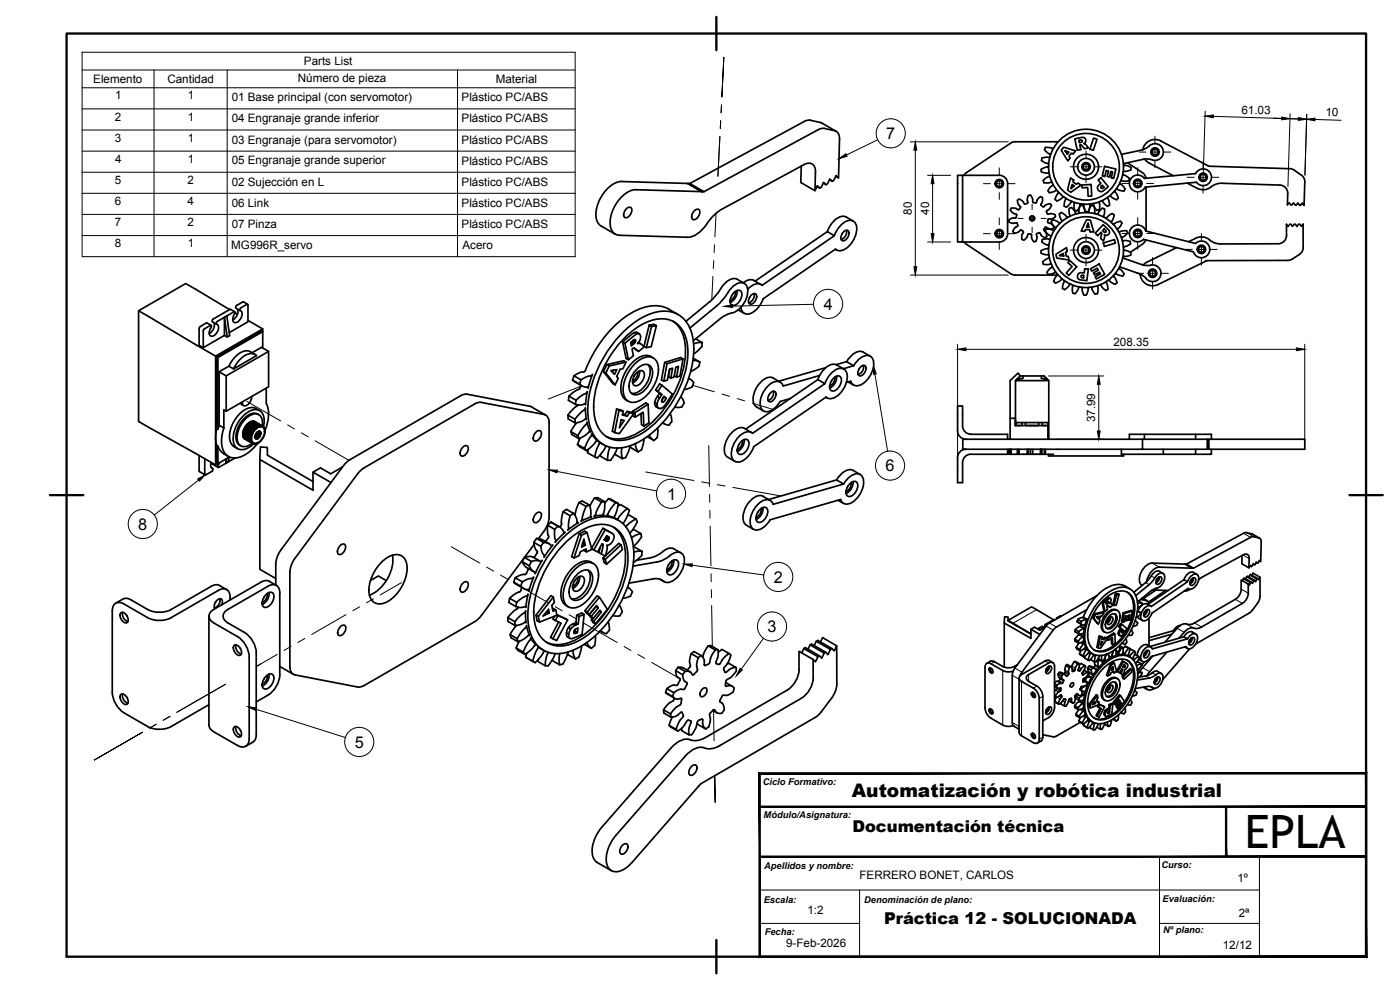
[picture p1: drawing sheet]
<svg xmlns="http://www.w3.org/2000/svg" width="420mm" height="297mm" viewBox="0 0 420 297" stroke-linecap="round" stroke-linejoin="round" font-family="sans-serif">
<defs><g id="words">
<text font-size="13.8" x="373.6" y="254.3">EPLA</text>
<text font-size="5.6" x="255.6" y="239">Automatización y robótica industrial</text>
<g font-size="4.9">
<text x="266" y="41.7">7</text>
<text x="247.2" y="92.9">4</text>
<text x="265.7" y="141.4">6</text>
<text x="200.2" y="149.9">1</text>
<text x="41.5" y="159">8</text>
<text x="232.2" y="174.9">2</text>
<text x="230.4" y="189.7">3</text>
<text x="106.4" y="224.3">5</text>
<text x="255.8" y="249.6">Documentación técnica</text>
<text x="265.3" y="277.1">Práctica 12 - SOLUCIONADA</text>
</g>
<g font-size="3.5">
<text x="91.2" y="19.6">Parts List</text>
<text x="28" y="24.9">Elemento</text>
<text x="34.6" y="29.9">1</text>
<text x="50.2" y="24.9">Cantidad</text>
<text x="56.4" y="29.9">1</text>
<text x="89.4" y="24.6">Número de pieza</text>
<text x="148.8" y="24.9">Material</text>
<text x="69.5" y="30.4">01 Base principal (con servomotor)</text>
<text x="138.5" y="30.4">Plástico PC/ABS</text>
<text x="372.6" y="34.1" transform="rotate(2 372.6 34.1)">61.03</text>
<text x="397.8" y="34.9" transform="rotate(2 397.8 34.9)">10</text>
<text x="34.5" y="36.2">2</text>
<text x="56.4" y="36.2">1</text>
<text x="69.5" y="36.7">04 Engranaje grande inferior</text>
<text x="138.5" y="36.7">Plástico PC/ABS</text>
<text x="34.5" y="42.5">3</text>
<text x="56.4" y="42.5">1</text>
<text x="69.5" y="43.1">03 Engranaje (para servomotor)</text>
<text x="138.5" y="43.1">Plástico PC/ABS</text>
<text x="34.5" y="48.8">4</text>
<text x="56.4" y="48.9">1</text>
<text x="69.5" y="49.3">05 Engranaje grande superior</text>
<text x="138.5" y="49.4">Plástico PC/ABS</text>
<text x="34.5" y="55.2">5</text>
<text x="56.3" y="55.2">2</text>
<text x="69.5" y="55.7">02 Sujección en L</text>
<text x="138.5" y="55.7">Plástico PC/ABS</text>
<text x="34.5" y="61.5">6</text>
<text x="56.3" y="61.5">4</text>
<text x="69.5" y="62">06 Link</text>
<text x="138.5" y="62">Plástico PC/ABS</text>
<text x="273.7" y="64.5" transform="rotate(-90 273.7 64.5)">80</text>
<text x="278.8" y="64.5" transform="rotate(-90 278.8 64.5)">40</text>
<text x="34.5" y="67.8">7</text>
<text x="56.3" y="67.8">2</text>
<text x="69.5" y="68.4">07 Pinza</text>
<text x="138.5" y="68.4">Plástico PC/ABS</text>
<text x="34.5" y="74.2">8</text>
<text x="56.4" y="74.2">1</text>
<text x="69.4" y="74.7">MG996R_servo</text>
<text x="138.8" y="74.7">Acero</text>
<text x="334.2" y="103.8">208.35</text>
<text x="328.7" y="126.7" transform="rotate(-90 328.7 126.7)">37.99</text>
<text x="258" y="263.6">FERRERO BONET, CARLOS</text>
<text x="371.4" y="264.8">1º</text>
<text x="242.3" y="274.2">1:2</text>
<text x="371.8" y="275.2">2ª</text>
<text x="235.9" y="284.1">9-Feb-2026</text>
<text x="367" y="284.8">12/12</text>
</g>
<g font-size="2.8">
<text x="228.9" y="235.7">Ciclo Formativo:</text>
<text x="229.2" y="245.5">Módulo/Asignatura:</text>
<text x="229.4" y="260.7">Apellidos y nombre:</text>
<text x="348.6" y="260.4">Curso:</text>
<text x="229.2" y="270.9">Escala:</text>
<text x="259.4" y="270.9">Denominación de plano:</text>
<text x="348.9" y="270.7">Evaluación:</text>
<text x="229.5" y="280.6">Fecha:</text>
<text x="349" y="279.9">Nº plano:</text>
</g>
</g></defs>
<!-- layer: Visible -->
<g fill="none" stroke="#000" stroke-width=".51">
<path d="M241.3 36.5l-34.3 18.6 4.3 2.4 34.3-18.6M241.3 36.4l1.6-.4 3.3 .8M246.2 36.7l4.7 2.7M247.5 38.6l2.9 .6M247.5 38.5h-.7l-1.2 .4M250.4 39.2a2.3 2.3 0 0 1 1.6 2.6l-.3 11.6-.9-.5M190.8 56.9l19.9 .6M190.9 56.9a8.5 8.5 0 0 0-6.7 5.6 6.9 6.9 0 0 0-.2 7.3l1.2 .7 .7 .1 20.4 .6a7.6 7.6 0 0 0 5.8-4M206.4 55l.1 .1M206.5 55.1l4.2 2.4M207 55l-.5 .1M210.6 57.5l-4.2-2.5-19.8-.5a8.7 8.7 0 0 0-6.7 5.6 6.9 6.9 0 0 0 0 7.3l4.7 2.9"/>
<path d="M211.3 57.5h-.6M240.5 49.9l-.2 4.9 4.3 2.4 .1-5.6a2.16 2.16 0 0 0-.9-2.3 2.16 2.16 0 0 0-2.5 .1l-24.5 13.3a13.4 13.4 0 0 0-4.7 4.5M245.2 56l.8 .4M247.1 54.9l.8 .5M248.9 53.9l.9 .5M251.7 53.4l-.8-.7-.7 1.5-.4 .2-.8-.7-.7 1.5-.4 .2-.7-.7-.7 1.5-.5 .2-.7-.7-.7 1.5M287.4 52.6h1.5v20h-1.5zM288.9 52.6h11a2.47 2.47 0 0 1 2.5 2.5M302.4 55.1v15M303.3 43l-13.2 8.8-.8 .8M305.9 59.7l-.6 .4 .1 .4 .3 .9 .5 .6M308.7 58.6l-.4 1.1 .2 1.2-.8 .3-.3-.1-.5-.8-1.1-.6"/>
<path d="M308.7 58.6a1.14 1.14 0 0 1 1.2 1.3l.1 .8 .9 .1a2.15 2.15 0 0 1 1.6-1.7l.3 .1M312.5 50.8v.7l2.4 .6M312.7 47.4l-.1 .8 .8 .5 1.1 .3M312.8 59.3v1.1l-.4 .9M313.1 54.1l.2 .7h2.4M313.7 44.2l2.5 .3M313.8 44.2l-.3 .7 1.7 1.6M314.5 49l.2 .3M314.7 49.9l-2.3 .9M314.8 47.3l-2.1 .1M315 52.7l-1.9 1.5M315.1 47.1l-.3 .1"/>
<path d="M316 55.3l-1.5 1.9 .4 .6 2-.7M316.7 59.8l.5 .5M316.9 57.1l.3 .1M317.5 42.5h-12.8l-1.4 .4M317.6 57.6v.4M317.6 58l-1 1.8M318.9 59.2l-1.7 1.1M319.2 44.2l3.6 1.1-.7 .9-.6-.3-.7 1 .4 .5-.7 .9-2-3.2zM319.3 59.1l-.4 .1M319.6 45.2l1.2 .5-.5 .6zM319.8 59.4l-.4 2.4 .6 .4 1.7-1.7M321.3 53.4l.9 .6-.2 .6 1 .7 .5-.4 .9 .6-3 2.2-1-.7z"/>
<path d="M321.8 55.4l.6 .4-1 .8zM322.6 41.7l1.7-.4a1.02 1.02 0 0 1 1.5 .4 1.02 1.02 0 0 1-.6 1.4l.7 .4 .8 .9-1.2 .2-.9-1-.5-.1 .3 1.4-1.1 .2zM323.8 42.1l.9-.1 .1 .4-.9 .4zM324.7 55.5l2.8-.1 .1 3.5h-1l-.2-2.6-1.7 .1zM328.2 41.4l1 .4-1.1 3.3-1-.3zM329.6 54l.8-.7 2.2 2.7-1.4 1.2a1.11 1.11 0 0 1-1.6-.2 1.11 1.11 0 0 1 .3-1.6l.5-.4zM330.5 55.9l.3-.3 .5 .6-.7 .3zM331.5 49.9l3.4 .8-.7 2.8-.7-.1 .4-1.8-.5-.1-.4 1.6-.7-.2 .4-1.6-.7-.2-.4 1.9-.8-.2zM332.5 59.2l.5 2.3-.6 .4-1.8-1.6M333 58.8h.3M333.3 58.9l1.8 1M334.6 57.2v.4"/>
<path d="M334.6 57.6l.5 .5 .5 1.3-.5 .5M336.1 54.9l.1 .3 .6 .4 .9 1.1-.3 .4-.1 .2h-.5l-1.9-.5M336.5 46.3l6.5-1.4 1.5-.8a2.56 2.56 0 0 1 3.5-.6 2.56 2.56 0 0 1 .8 3.5 2.56 2.56 0 0 1-3.5 .8h-2.2l-6 1.3M337 52.2l2 1.4-.2 .7h-2.5M337.2 49.4l2.2 .8M338.4 48.8l4.8 3.2 .7 1.5M339.4 51l-2.3 .6M339.4 50.2v.7M342.9 44.9a3.7 3.7 0 0 1 5.5-2.6l14 7.4M343.5 53.5a2.51 2.51 0 0 0-3.8-.2 2.51 2.51 0 0 0 .3 3.8 2.51 2.51 0 0 0 3.7-1l15.4-1.4a2.51 2.51 0 0 0 3.8 .2 2.51 2.51 0 0 0-.4-3.8 2.51 2.51 0 0 0-3.7 1l-15.3 1.4M343.5 47.7l1.4 1.2 7.2 3.8M344 56.1v13.2"/>
<path d="M356.3 55l3 1.5a3.9 3.9 0 0 0 4.6-.8l2.2-.7 18 .5a2.51 2.51 0 0 1 2.4 2.6M362.4 49.7l.4 .2M362.8 49.9l24.3 .7M387.1 50.6l1.3 .4M388.4 51.1l2.5 1.7 .5 .9 .2 .9-.2 7-.5-.7-.5 .7h-.4l-.5-.7-.5 .7-.3-.1-.5-.6-.5 .6h-.3l-.5-.7-.5 .7 .1-3.4M188 62.6a.9 .9 0 0 1 1.6 0 2.28 2.28 0 0 1-1.9 2.7 1.51 1.51 0 0 1 0-2.3zM208.4 63.2a.9 .9 0 0 1 1.6 0 2.28 2.28 0 0 1-1.9 2.7 1.51 1.51 0 0 1 0-2.3zM250.4 70.7a6.1 6.1 0 0 1 5.1-4.6 2.53 2.53 0 0 1 1.5 3.5 7.1 7.1 0 0 1-4.7 5.6l-1.1-.1-.5-.3-21.7 14.8M250.7 74.8l.4 .2M252.8 70.1l-.1 .2M253.2 69.5a.9 .9 0 0 1 1.6 0 2.28 2.28 0 0 1-1.9 2.7 1.51 1.51 0 0 1 0-2.3zM254 69.1a2.43 2.43 0 0 1-1.6 2.8"/>
<path d="M256.1 66.3l-2.1-1.2a3.8 3.8 0 0 0-4.5 2l-1.2 2.4M289.4 72.6l.7 .7 13.2 8.8M299.3 69.5a.88 .88 0 0 0 .1 1.2 .88 .88 0 0 0 1.2 0M302.4 70.1a2.51 2.51 0 0 1-2.5 2.5h-11M302.8 66l.1 .6M302.8 66.6l1.1 .4 1-.2 .3 .2 .3 .7-1 .7-.5 1.1M303.2 63l.8 .9 1.1 .4-.1 .8M303.5 62.5l1.1-.1 .9 .5M303.5 62.5l-.3 .5M304.8 65.4h-1l-1 .6M305 65.1l-.2 .3M306.2 69.1l-.7 .6-.8 .2-.4 .1-.3-.6"/>
<path d="M306.2 69.1l.9 .3M306.2 62v.3l-.7 .6M307 69.4l.1 .2a2.09 2.09 0 0 0-.2 2.3l.4 .2M309.4 70.3l-.8-.1-.4 .9-.9 1M309.4 70.3l.2 .2M309.6 70.5v1l.6 1M310.9 72.4l-.7 .1M311 70.4l.2 1-.3 1.1M312.4 61.3l.6 .7M312.4 76l1.4 .4h.7M312.9 78.6l.2 .7h2.4M313.3 69.1l.7 1.1 .2 .8-.5 .4-1-.6-.7-1-.8 .3-.1 .3"/>
<path d="M313.3 68.7v.4M313.3 62l.6-.5 1.3-.4a1.19 1.19 0 0 1-.5 1.8l-.6 .4 .2 .8 .3 .1M313.3 62h-.3M313.7 68.2l-.4 .5M314.5 76.4l.3 .2M314.6 64.3l.8-.2 1.3 .3a1.17 1.17 0 0 1-1.3 1.3l-.8 .1-.2 .9a2.24 2.24 0 0 1 1.8 1.5l-.1 .2a2.07 2.07 0 0 1-2.3-.3l-.1 .1M314.7 74.4l-2.3 .8 .1 .8M314.9 77.2l-2 1.4M315.2 71.6l-2.4 .3-.1 .7 2 1.2M315.8 79.9l-1.6 1.8M316.4 69l-2.4-.3-.3 .7 1.7 1.7M316.7 68.2v.3"/>
<path d="M316.9 76.3l3.2-2 .2 1.1-.5 .3 .2 1.2h.6l.2 1.1-3.7-.6zM317.9 76.7l1.2-.6 .1 .7zM317.9 64.2l.7 2.3M318.2 66.9l-2.3-1-.4 .6 .6 1.2 .6 .5M318.5 63.8l2 1.4M318.5 63.7l-.6 .5M321.1 78.2l2 1.8-2.3 2.6-.8-.7 1.8-1.9-1.3-1.2zM322.3 60.7l.2 2.4M323.1 64.1l-1.5-1.8-.7 .2 .1 2.4M323.8 63.7v-.7l.4-1.3 .7-.1 1 2.2M323.8 63.7l-.1 .3M324.2 61.4l-1 1.9-.7-.2"/>
<path d="M324.5 61.2l-.3 .2M325.1 61.2l.8 2.3h.7l.5-2M326.1 65.9l1.1 .1 1.1 3.6-1.1-.1-.2-.6h-1.2l-.2 .5-1.1-.1zM326.6 66.9l.3 1.3-.8-.1zM326.7 63.6l-.2 .2M327.3 61.2l-.2 .3M327.5 61.6l-.5 .8-.3 1.2M327.6 61.6l.7 .2 .4 2.3M330 60.5l-.1 2.4-.7 .2-1.3-2M330.8 62.5l.7 .2-.2 2.4M330.8 62.5l-1.6 1.8M331.1 67.4l1.3 1.3a1.01 1.01 0 0 1 .5 1.4 1.01 1.01 0 0 1-1.5 .3l.1 .6-.3 1.3-.9-.8 .3-1.3-.1-.4-1 .9-.8-.7z"/>
<path d="M331.1 72.9l3.4-1 .3 1-3.4 1zM331.4 68.7l.6 .7-.3 .3-.8-.5zM331.8 65.4l1.6-1.1 .4-.2 .2 .1 .4 .3-.8 2.3M334 67.2l2.3-.8 .3 .3 .1 .2-.2 .5-1.1 1.6M336.8 71.2l-.2 .3M336.8 72.1l1.9 .2 .5 .1v.3l.1 .5-2.1 1.1M336.9 77.4l5.8 2M337.2 74.9l2.2 .9M337.4 76.9l-.4 .3M338.1 69.2l.3 .7-1 1-.6 .3M338.1 69.2l-2.4 .3M339.4 75.8l-.1 .7-2.3 .6"/>
<path d="M342.7 79.4l1.1 .2h1.6M343.8 72l-.6 1-4 2.7M345.4 79.5a2.53 2.53 0 0 1 2.9 1.8 2.53 2.53 0 0 1-1.5 3.1 2.53 2.53 0 0 1-3.2-1.2l-1.8-1.1-5.8-2M353.1 74.3l-8.8 4.3-1.2 .9M358.8 73a2.51 2.51 0 0 1 3.8 .4 2.51 2.51 0 0 1-.9 3.7 2.51 2.51 0 0 1-3.5-1.5l-15-3.8a2.51 2.51 0 0 1-3.8-.3 2.51 2.51 0 0 1 .9-3.7 2.51 2.51 0 0 1 3.5 1.5l15 3.8M358.9 71.5l-2.2 1M358.9 71.4a3.9 3.9 0 0 1 4.6 .9l1.6 .7 1.2 .2M386.1 70.6a2.51 2.51 0 0 1-2.5 2.5l-17.3 .1M386.1 70.6v-3.3l.5 .7 .5-.7h.3l.5 .6 .5-.6h.3l.5 .6 .6-.6h.3l.5 .6 .5-.6v6.9l-.2 1-.9 1.1-2.5 1.6-1 .2-24.3 .1-14.6 7.2M41.6 93.2v33.3l23.1 13 .7-.4-.4-.2v-5.2M63.1 97.6l-2.1 1.4v5.3M63.4 97.6l-1.4-.7-1.9 1.1-.3 .6"/>
<path d="M64.1 96.7a2.61 2.61 0 0 1-1.3 3.4M65.2 96.4l2.2-1.2v5.4M65.2 96.4l-.3 .7a1.65 1.65 0 0 1 .2 2.6l-.6 .8a.97 .97 0 0 1-1.2 .3 .97 .97 0 0 1-.5-1.2l.7-1.7-.1-.3-.3 .1M68.1 94.8l.8 5.9-.7 .4-.8-.5-6.4 3.7-1.2-.7v-5M68.1 94.8l-.7 .4 .8 5.9M68.9 92.9l-13.2-7.8-14.1 8.1 23.1 13.7 14.1-8.2-4.4-2.6M70.2 93.6l-2.1 1.2M70.4 93.5l-1.3-.7-5.1 2.9-.3 .8 1.3 .8M70.5 93.9l.8 .4M70.8 92.5l1.3 .7M71.2 92.7a2.61 2.61 0 0 1-1.4 3.3M74.1 91.3l-1.8 1-.3 .7a1.65 1.65 0 0 1 .2 2.6l-.6 .8a.97 .97 0 0 1-1.3 .4 .97 .97 0 0 1-.4-1.3l.6-1.7v-.2h-.3"/>
<path d="M74.1 91.3l.3 .2v5l-5.6 3.3M74.3 91.3l-1.3-.7-2.1 1.1-.1 .8M78.8 98.7v5.7M186.8 99.9a19.7 19.7 0 0 1 12.7-6.6 8.6 8.6 0 0 1 8.4 8.1 31.2 31.2 0 0 1-6.4 22.2 26 26 0 0 1-13.7 10.5 8.4 8.4 0 0 1-10.8-6.2 26.7 26.7 0 0 1 3.1-18.8l3-4.9zM190.4 99.8l.7 .4-3.5 2.8M194.8 97.6l-1.5 6.3 .7 .4 1.4-.3 1.6-6.3-.7-.4-1.5 .3 .7 .4 1.5-.3M195.5 98l-1.5 6.3M200.7 92.8l2.9 1.6M200.7 92.8a11.1 11.1 0 0 0-10.9 .9 36.7 36.7 0 0 0-14.4 17.8l-.2 .1a5.2 5.2 0 0 0-3 1.1M202 96.4a10.4 10.4 0 0 1 3.7 9.2 31 31 0 0 1-15.2 24.8 9.9 9.9 0 0 1-8.5 .6M215.1 91.8l-8.1 6.6M215.1 91.8a23.3 23.3 0 0 0 4.4-5.4l.6-.6a2.68 2.68 0 0 1 3.8-.3 6.3 6.3 0 0 1-2.3 7.5l-1.9 .9"/>
<path d="M219.7 88.5l-.1 .2M219.7 93.9l-1.6 .5-1.6 1-8.4 6.9M220.4 87.7a1.26 1.26 0 0 1 1.7-.5 1.26 1.26 0 0 1 .5 1.7 2.8 2.8 0 0 1-3 2.6 2.8 2.8 0 0 1 .8-3.8zM220.7 87.5a2.51 2.51 0 0 1-1.6 2.6M221.2 87.2a3.7 3.7 0 0 1-2.1 3.5M221.6 93l1.8 1M223.4 85l-2.1-1.2a3.3 3.3 0 0 0-3.8 1.2l-.6 .7a18.4 18.4 0 0 1-3.9 4.9l-7.2 5.8M225.1 89.1l-.2 .2M225.5 88.6a.9 .9 0 0 1 1.5 0 2.28 2.28 0 0 1-1.9 2.7 1.51 1.51 0 0 1 0-2.3zM226.2 84.1l2.1 1.3M226.2 84.1a2.91 2.91 0 0 0-3.1 .8M226.3 88.1a2.43 2.43 0 0 1-1.6 2.8"/>
<path d="M226.6 84.4l21.7-14.9 2.1 1.2-21.7 14.9a3.1 3.1 0 0 0-4.3 1.2M229 89.6a6.2 6.2 0 0 1-4.9 4.6 1.98 1.98 0 0 1-1.8-2M303.3 82.1l1.4 .4h12.6M314.2 81.7l.4 .6M316.6 81.8l-2 .5M316.6 81.7l.3 .1M317.3 82.2l-1.1 2.2 .6 .5 2.1-1.1M319.4 84.2v.3M319.4 84.5l-.4 1.1-.1 1M321.3 85.3l-1.8 1.6-.6-.4M321.8 85.5l.1 2.5 .7 .1M323.7 86.3l-1.1 1.8"/>
<path d="M323.8 82l.5-.2 1.1 .1 .1-1.3 1.1 .2-.4 3.4-1.8-.2a1.1 1.1 0 0 1-1-.8 1.1 1.1 0 0 1 .4-1.2zM324 86.1l-.3 .2M324.6 86.2l.2 .3M324.6 82.6h.7l-.1 .8-.7-.2zM324.8 86.5l.5 2M326.8 86.3l-.8 2.2h-.7M327.3 80.7l2.6-1.5 1.7 3.1-2.6 1.4-.3-.7 1.6-.8-.3-.5-1.5 .8-.3-.6 1.4-.8-.3-.6-1.6 .9zM327.4 86.2l1.3 2.1M329.4 86l.1 .7-.1 1.4-.7 .1M329.6 85.7l-.2 .3M330.1 85.5l1.8 1.7 .6-.4M332.1 84.4l.4 2.4"/>
<path d="M332.6 84.1l2.1 1.2 .5-.5M334.3 82.6l.9 2.2M334.6 82.2l2.4 .6 .4-.6M335.9 80.3l.1 .4 .5 .4 .9 1.1M342.2 82.2a3.8 3.8 0 0 0 5.4 3.2M64.7 106.9v32.6M65 107.1l.4 .2v21.5l-.4-.2zM65 107.1l13.5-7.8 .3 .2-13.4 7.8M67.9 112.8v10.6M70.1 110.7l-1.4-.8-2.9 1.7v16l1.4 .8M72.1 107.8a3.6 3.6 0 0 1 4.9-1.1l-6.9 4 .7-1.3zM75.1 105.5l1.4 .9"/>
<path d="M75.1 105.5a4.7 4.7 0 0 0-5.3 2.4l-1.1 2M75.5 119a2.68 2.68 0 0 1-2.1 2.8 .94 .94 0 0 1-.7-1.2M75.6 105.8l2.9-1.6 2.1 1.2-12.7 7.4-2.1-1.2M79.9 116.4v4.7M80.6 105.4v10.6l-12.7 7.4-.7-.4v5.4M140.2 118.3l18.8 3.6M140.2 118.3l-1.1 .1-.8 .3-33.2 19.2-1.3 1-19.9 26.7-.6 1.2-.5 1.9v6.8M170.8 118.9l2.1 1.2 1.6-1.4 1.5-.8 .3-.4-.6 3.9-.3-.2a3.5 3.5 0 0 1-2.7 .1M170.8 118.9l-.2 1.2 2.1 1.2M171.8 114.1l2.8 1.7M172.2 112.7l2.2 1.3M172.3 112.7l-.5 1.4"/>
<path d="M174.3 115.6a1.37 1.37 0 0 1-1.3 1.5l-2.2 1.8M174.4 113.9l-.4 1.4M177.3 112.8a5.2 5.2 0 0 0-2.9 1.2M177.8 112.4l-.5 .4M177.8 112.4l-1.3 4.1-.2-.4a2.63 2.63 0 0 1-2.4-.8l-2.1-1.2M181.1 111.5l.7 .4 2.8 3.6M182.1 109.4l.7 .4-1 2.1M183.3 111.2l1.8-.3-.7 1.4zM184.1 111.1l-.3 .6M187.1 101.7a17.4 17.4 0 0 1 11.9-6 7.6 7.6 0 0 1 7.2 6.9 28 28 0 0 1-6.4 20.8 20.7 20.7 0 0 1-13 8.7 7.6 7.6 0 0 1-8.3-6.9 28 28 0 0 1 6.3-20.8zM187.9 108.6l-1 2.1-.8 .1-1 2.2 .5 .5-1 2-.7-.4-2.8-3.6 1-2.1 5.1-1.2 .7 .4-5.1 1.2M189.4 102.8l-.1 .1"/>
<path d="M189.9 102.2l-.1 .2 .7 .4-.4 .4M190.1 102.1l.6 .4-.2 .3M190.4 101.9l.3 .2v.4M190.4 112.7l-.1 .2M190.7 102.1l-.2-.2-.3 .1-.9 .8 .2 1 .6-.6-.7-.4 .4-.4M190.8 108.9a4.9 4.9 0 0 1 5.3-1.5 5.3 5.3 0 0 1 1 6.3 10.4 10.4 0 0 1-6.5 7 3.1 3.1 0 0 1-3.6-3.7 11.8 11.8 0 0 1 3.8-8.1zM191.1 110.8a3 3 0 0 1 4.1-.9 5.6 5.6 0 0 1-1.1 6.5l-.6 .6a3 3 0 0 1-4.1 .9 5.6 5.6 0 0 1 1.1-6.5zM191.1 100.2l.7-.1a1.58 1.58 0 0 0-2.4 .4l-2.5 2.1 1 5 .7 .4-1-5-.7-.4M191.1 111.8a1.26 1.26 0 0 1 1.8-.5 1.26 1.26 0 0 1 .4 1.7 2.8 2.8 0 0 1-2.9 2.6 2.8 2.8 0 0 1 .7-3.8zM191.4 111.6a2.51 2.51 0 0 1-1.5 2.6M191.6 102.8l.7 .3M191.7 105.4l-1.3-.9-.7 .2 .4 2-1.5 1.3"/>
<path d="M191.8 103l1.6 1-1.7 1.4-1.5-1M191.8 100.1a2.14 2.14 0 0 1-.5 3l.5-.1-.2-.1M191.9 111.3a3.7 3.7 0 0 1-2 3.6M194.4 109.4a4.9 4.9 0 0 1-.3 5.5 4.9 4.9 0 0 1-4.6 3.1M196.1 107.4a3.9 3.9 0 0 0-5.3 .5 11 11 0 0 0-4.2 10.3 3.5 3.5 0 0 0 2 2.2M196.8 117l1.8 1.4-.6 1M197.3 119l-.8 1.8 .7 .4v.7l.4 .5M197.5 117.4l1.2-1.8-.7-.4-1.2 1.8 1.8 1.4M197.9 118l-.6 1 .7 .4-.8 1.8M198.7 115.6l3.1 2.6-2 3a1.61 1.61 0 0 1-2.2 1.2l-.9-.6-.2-1M199.2 119l.8 .5-.9 1.1M199.2 119.1l-.6 .9"/>
<path d="M199.5 108.7l.7 .4-1 5.3M200 119.5l-.7-.6-.3 .5a.74 .74 0 0 0-.1 1.3l.2-.1-.5-.3M201 110.7l-.4 2.3 .7 .4 1-.3 .5-2.9 .8-.3-.6 3.2M202.4 112.8l.6 .3 1-.3 1-5.1-.7-.4-4.8 1.4-1 5.3 .7 .4 1.1-.3 .6-3.3 1-.3-.6 2.9M204.3 119l.6 .8a1.76 1.76 0 0 1-.3 2.3M205 107.7l-4.8 1.4M206.7 113.6l.6 .3 .9 .9-.2 .6a1.35 1.35 0 0 1-1.5 1.2l-1.1 .3M206.7 113.5l.4 .3M208 108.2h1l1 .4M208 107.5l2 1.1M208.8 101.7l1.9 1.1M209.7 109.9l-2.4 1.5"/>
<path d="M210 108.6l-.3 1.3M210.7 102.8l-1.6 .1-.9 .3M210.7 102.8v.3a2.15 2.15 0 0 1-1.3 2.1l-1.2 1M230.9 118.4l-.2 .2M231.3 117.8a.9 .9 0 0 1 1.5 0 2.28 2.28 0 0 1-1.9 2.7 1.51 1.51 0 0 1 0-2.3zM232.1 117.4a2.43 2.43 0 0 1-1.6 2.8M234.2 114.7l-2.2-1.3a3.4 3.4 0 0 0-3.8 1.3 6.7 6.7 0 0 0-1.9 6.5l.7 .9 2.2 1.2M237.1 119.6l-3 .9M245.4 113.9l2.2 1.2-21.8 14.9a2.59 2.59 0 0 0-3.4 .4 6.9 6.9 0 0 0-2.5 7.4 2.3 2.3 0 0 0 3.6 0l1.6-1.6 1.1-2.2M245.4 113.9l-21.6 14.9M246 112.7l-11 3.1a2.08 2.08 0 0 0-3.4-.9 7.4 7.4 0 0 0-3.3 7.3 2.25 2.25 0 0 0 3.8 .6l1.1-1 .9-1.4M247.6 115.1a6.1 6.1 0 0 1 5-4.6 2.53 2.53 0 0 1 1.6 3.5 7.1 7.1 0 0 1-4.7 5.6l-1.1-.1-.5-.4"/>
<path d="M247.9 110.3l-14.2 4.1M247.9 119.2l.3 .2M247.9 119.2l-21.7 14.8M249.6 114.2l-.2 .2M250.3 113.4a1.26 1.26 0 0 1 1.7-.5 1.26 1.26 0 0 1 .5 1.7 2.8 2.8 0 0 1-3 2.6 2.8 2.8 0 0 1 .8-3.8zM250.5 113.2a2.51 2.51 0 0 1-1.5 2.6M250.9 109.4l3.2-.9 2.1 1.2M251.1 112.9a3.7 3.7 0 0 1-2.1 3.5M251.1 109.5l2.1 1.2M251.1 109.5a3.8 3.8 0 0 0-4.4 2l-1.2 2.4M254.5 114.6l1.7 .9M256.2 109.7l-3.1 .9"/>
<path d="M256.2 109.7a5.3 5.3 0 0 1 4.2-3.1 2.26 2.26 0 0 1 1.8 2.8 7.3 7.3 0 0 1-4.7 6.3 1.85 1.85 0 0 1-2.2-1.3l-1.3 .4M257.9 110.6l-.1 .2M258.3 110.1a.9 .9 0 0 1 1.6 0 2.28 2.28 0 0 1-1.9 2.7 1.51 1.51 0 0 1 0-2.3zM259.1 109.6a2.43 2.43 0 0 1-1.6 2.8M261.2 106.9l-2.1-1.3a3.4 3.4 0 0 0-3.8 1.3l-1.2 1.6M304.8 114.2l1.4-1.4-.7-.9-2.4 2.3v11.3M305.3 113.6h.9l-.4 .2zM306.2 112.8h6.4a1.62 1.62 0 0 1 1.6 .8l.5 .6M307 112.8v.8h-.8M312.6 112.8v.8h.7M313.3 113.6h.8M313.3 113.6l.4 .2 .5-.2"/>
<path d="M59.8 136.7v4.6M61.4 137.7l.1 4.7 .3 .1 1.8-1.1 .3-.4-.1-.4a1.24 1.24 0 0 1-.4-1.8M63.7 138.9v.3l1.7 1M65 133.7l.4 .2M65.1 128.6l-.4 2.8 .4 2.3M65.4 133.9v5.2l3.5-2M65.4 133.9l1 1.7 2.1 1.4M65.8 127.6l-.4 1.2M67.2 128.4a8.3 8.3 0 0 0 .4 7.8 4.6 4.6 0 0 0 6.2 .1l1.8-1.4 1.7-1.8M67.8 137.7v1.3l-2.3 1.2-.1-.4 .5-1M68.1 137.6l-.3 1.4 .7-.4M68.8 137.2l-.3 1.4 2-1.2"/>
<path d="M71.9 133.6l.4 .2M72.2 120.9l.9 .8M72.8 130.3l2.5 1.4M72.9 130l2.4 1.5 .3-.3M72.9 130.6l2.4 1.5 .2-.3-.2-.1M72.9 129.7l2.7 1.5zM72.9 130.9l2.7 1.4-.1 .3-2.5-1.4M73 129.4l2.5 1.4 .2-.2M73.1 131.3l2.5 1.5M73.1 129l2.6 1.6-2.6-1.5M73.2 128.7l2.5 1.4 .3-.1M73.2 131.5l2.5 1.5 .1-.3-.2 .1"/>
<path d="M73.3 128.5l2.7 1.5-.1-.3M73.4 131.7l2.5 1.4M73.4 128.3l2.5 1.4M73.6 128l2.5 1.5 .2-.1M73.7 127.9l2.6 1.5v-.3M73.8 127.7l2.5 1.4M74.3 127.2l2.5 1.4M74.5 126.9l2.7 1.6 .1-.3M74.8 126.7l2.5 1.5M75.1 126.6l2.6 1.6 .2-.3M75.3 131.5v.2M75.3 132.1l.1 .2"/>
<path d="M75.4 126.5l2.5 1.4M75.5 130.8l-.1 .3M75.5 132.6l.1 .2M75.7 130.1l-.1 .3M75.7 133l.2 .1M75.9 126.4l2.5 1.4-.3 .3v-.3l-2.5-1.4M75.9 133.1l.2-.2v.3zM76.1 126.4l2.4 1.4v.3l.3-.2 .1 .4 .3-.2M76.1 129.4l-.2 .3M76.3 126.4l2.6 1.5M76.5 126.5a2.82 2.82 0 0 0-3.3 2.2l-.4 1.6a1.47 1.47 0 0 0 .7 1.4M76.5 128.9l-.2 .2"/>
<path d="M76.8 128.6l-.1 .3-2.6-1.5 2.6 1.5M76.9 133.1l.1 .1v-.2l-.4 .3M77 129.9l-.3 .5 .3-.5M77 128.4l-.2 .2M77.1 129.8l-.5 .8M77.2 129.7a.65 .65 0 0 1 1.1 0 1.54 1.54 0 0 1-1.5 1.9l-.2-.9zM77.3 129.7l-.7 1.1M77.3 133.1l-.2 .1M77.3 131.5l-.6 .1M77.3 131.5l.1 .1h-.6M77.3 124.2l.4 .2M77.3 131.5v.1"/>
<path d="M77.3 124.2a4.3 4.3 0 0 0-4.9 2.3 6.6 6.6 0 0 0-1.3 6.2l.8 .9M77.3 129.6l-.7 1.3 .7-1.3M77.4 132.7l.2 .2-.3 .2zM77.4 129.8l-.6 1.1M77.5 129.5a1.87 1.87 0 0 1-1 1.6l.7-.7zM77.6 128l-.3 .2M77.6 129.9l-.6 1.1M77.7 129.4l-.4 1.2-.7 .7a2.03 2.03 0 0 0 1.1-1.9zM77.8 129.4a1.75 1.75 0 0 1-1.2 2 1.69 1.69 0 0 0 1.2-2M77.8 130l-.6 1.1M77.9 123.2a4 4 0 0 0-5.8 .8 9.3 9.3 0 0 0-3 8.5 3.4 3.4 0 0 0 2.2 2.1M78 130.1l-.7 1.1"/>
<path d="M78 137.9l.1-3.8 2.1 .2v2.3l13.7 7.9M78 129.4a1.46 1.46 0 0 1-1.3 2.1 1.62 1.62 0 0 0 1.2-2.1 1.68 1.68 0 0 1-1.3 2.1M78.1 127.8l-.2 .1M78.1 132.5l-.2-.1-.3 .5M78.1 130.2l-.6 1.1M78.4 127.8h.2M78.6 131.9h-.2l-.3 .6M78.7 127.8a2.73 2.73 0 0 0-1.9-3.6 6.9 6.9 0 0 0-5.5 5.7 2.95 2.95 0 0 0 1.7 4.1 3.9 3.9 0 0 0 2.7-1M78.8 131.3l-.1 .1M79 128l.2 .1M79.1 128.1a4.2 4.2 0 0 0-1.4-5 5 5 0 0 0-5.2 2.3 8.6 8.6 0 0 0-2.2 8.1 2.71 2.71 0 0 0 4.2 .8l2-1.3v.3l-.1-.1M79.2 128.1v.5l.2-.1"/>
<path d="M79.2 128.4l.2 .1M79.4 128.9l.1 .1M79.4 129.5l.1 .2M79.4 128.5l-.1 .5h.2M79.5 129.6l-.2 1-.3 .2 .1 .2-.5 .9M79.5 129l-.2 .6 .2 .1M79.9 121.1a9.6 9.6 0 0 1-.4 8M138.9 134.1a.9 .9 0 0 1 1.6 0 2.28 2.28 0 0 1-1.9 2.7 1.51 1.51 0 0 1 0-2.3zM144.5 120.7l18.7 3.6a2.23 2.23 0 0 1 1.6 2.5M144.5 120.7h-.8l-1.2 .5-33.2 19.2-2 1.8M159 121.9l4.7 2.6M160.9 129.6a.9 .9 0 0 1 1.5 0 2.28 2.28 0 0 1-1.9 2.7 1.51 1.51 0 0 1 0-2.3z"/>
<path d="M164.8 126.8v28.9l-.8 2.5-2.4 3.4M170.4 124.6l.1 1.1M170.5 125.7l2.1 1.2M171.3 129.5l.3 .9 2.2 1.2M172.6 125.8l1.5-1.8 1.4-1.2 .2-.4 .3 3.5-.4-.1M172.6 125.8v1.1M172.9 120.1l-.2 1.2M173 126.9l-1.7 2.6M173.3 133.3l.6 .7 2.1 1.2M173.4 130.7l.4 .9M173.5 121.5l-1.3 1-1.8 2.1 2.2 1.2M174.1 131.5l-.8 1.8"/>
<path d="M175.4 134.5l.6 .7M175.6 125.8a5.4 5.4 0 0 1-3 1.1M175.9 127.4l-1.2 1.3-1.3 2-2.1-1.2M175.9 127.4l.2-.7 1.1 2.9M176.6 134.8l-.3 1.1 2.2 1.2M177.2 129.6l-.3-.1-1.4 1.3-1.7 .8M177.5 130.2v.4l-1.1 1.8-1 2.2-2.1-1.3M177.6 130.2l1.7 2-.5 .3M178.5 137.1l.7 .3M178.8 132.5l-1.1 1.4-1.7 1.3M180.2 136.4v.5l2.1 1.2M181.1 133.4l-1.2-.8v.4l-.7 1.5-.7 2.6"/>
<path d="M181.9 133.8l-.9 1.5-1.8 2.1M183 134.2l-.4 1.5-.3 2.4M184.6 136l.1 .4 2.1 1.2M185 122.7l.8 .4-1.3 6.7M185.2 134.4l-.7 1.7-1.3 2h-.9M185.2 134.4h.1M185.8 123.1l1.3 .3-.7-.4-1.4-.3-1.2 6.7 .7 .4 1.3 .3 4.4-6M186.5 125.9l.8 .2-1.4 2.2zM186.5 125.9l-.1 .2M186.7 134.3l-.2 1.5 .3 1.8M187.1 123.4l-.3 1.1 1.4 .3-.7-.4M188.2 123.4l.7 .4-.7 1"/>
<path d="M188.9 123.8l1.3 .3-.7-.4-1.3-.3-.7 1-.6-.1M189.1 133.9l.3 .5 2.1 1.2M189.1 133.7l-1.3 3.6-1 .3M189.9 123.4v.6M189.9 124.5v.3l.7 .4 2.4-1.5 .2 4.2M190.6 123.8l3.9-2.5-.7-.4-3.9 2.5 .7 .4v1.4M190.7 133.1l.1 1.1 .7 1.4M193.3 131.7l-.5 2.4a1.83 1.83 0 0 1-1.3 1.5M194.5 121.3l.3 5.6-1.6 1-.7-.5-.1-3.3M194.9 130.6l.4 .7 1 .9-2.1-1.2M196.8 122l.9 .5M197.4 128.4l-.1 2.9-1 .9"/>
<path d="M198.9 126.9l.5 .3M198.9 126.8l.8 .5 1 .3M201.1 124.1l.5 2.4-.9 1.1M202.5 122.1h2.1M218.4 137.2l2.1 1.2M221.8 133.3l-.1 .2M222.5 132.4a1.26 1.26 0 0 1 1.8-.5 1.26 1.26 0 0 1 .4 1.7 2.8 2.8 0 0 1-2.9 2.7 2.8 2.8 0 0 1 .7-3.9zM222.8 132.2a2.51 2.51 0 0 1-1.5 2.6M223.3 131.9a3.7 3.7 0 0 1-2 3.6M223.4 128.5l2.1 1.3M223.4 128.5a3.4 3.4 0 0 0-3.8 1.3 6.7 6.7 0 0 0-2 6.5l.8 .9M289.9 131.8a2.51 2.51 0 0 1-2.5-2.5v-7.5h1.5v6a2.51 2.51 0 0 0 2.5 2.5h11v1.5"/>
<path d="M289.9 134.8a2.51 2.51 0 0 0-2.5 2.5v7.5h1.5v-6a2.51 2.51 0 0 1 2.5-2.5M302.4 134.8v1.5h-11M302.8 134.8v1.5h.4v-1.5M303.1 131.8v-6.3h1.6v2.2h9.8v4.1M303.5 134.8v1.5h-.3M303.5 136.3h1.8M304.8 127.7v-13.5h9.9v16.3h-.2M305 127.7v-.9h9.5v.9M305.2 127.7h1.3M305.3 134.8v1.5h.5v-1.5M306.7 126.8v.9M307.7 126.8v.9"/>
<path d="M308 127.7h3.5M308.3 134.8v1.5h-2.5M308.7 134.8v1.5h-.4M309.3 134.8v1.5h-.6M309.3 136.3h.6M309.9 134.8v1.5M311.7 126.8v.9M312.3 134.8v1.5h-2.4M312.3 136.3h.2M312.4 134.8v1.5M312.5 136.3h.9M312.5 134.8v1.5"/>
<path d="M312.7 134.8v1.5M312.8 126.8v.9M313 127.7h1.3M313.4 136.3h2.7M313.4 134.8v1.5M313.7 134.8v1.5M314.7 136.3v.5h22.5v-.5M314.7 130.5v1.3M342.9 131.8h-54v3h47.6M342.9 131.8h19.5v3v-3h.4M342.9 131.8v3M343.5 130.3h-4.6v1.5"/>
<path d="M349.1 134.8v1.5M358.8 131.8v-1.5h4.8v1.5M358.8 130.3h-15.3v1.5M358.8 134.8v1.5h-9.7M362.4 131.8h.1M362.8 134.8v-3h28.8v3h-55.1v1.5h12.6M363.6 134.8v1.5h-4.8M59.8 141.3l1.8 1.2M63.5 140.4l.3 .2M93.9 141.7l5.4 3.1M102.8 140.1l-3.5 2.1-3.1-1.8-2.3 1.3v5.4l-15.9-9.2v32.9l4.8 2.8M107.3 142.2l-18.7 25.2"/>
<path d="M160.9 154.1a.9 .9 0 0 1 1.5 0 2.28 2.28 0 0 1-1.9 2.7 1.51 1.51 0 0 1 0-2.3zM165.3 156.6l-.9 1M166.5 158.8a6.3 6.3 0 0 0 .3 3.5l-.2 .4M166.5 158.8l-2.1-1.2a6.3 6.3 0 0 0 .3 3.4l-1.1 1.5M167.4 157.9a2.78 2.78 0 0 1 1.7 1.8M167.4 157.9l-2.1-1.3 2.5 1.5M167.4 157.9l-.9 .9M169 153.5l1-.7 2.1 1.2M169.2 159.7h.4l-3 3M172.1 154a4.5 4.5 0 0 1 1.1 2.8h.3l-3.1 2.2 .2-.4v-1.7l.5-2.1-2.1-1.3-.5 2.9a1.27 1.27 0 0 1-.6 1.7M172.1 154l-1 .7M174.8 150.3l2.1 1.3"/>
<path d="M174.8 150.3l-1 .4M176.2 159.8l1.4 5-1.6 .8-.7-.6M176.9 151.6a6.2 6.2 0 0 1 .3 3.4l.3 .1-3.1 1.3 .3-.4 .5-2.3 .7-1.7-2.1-1.3-.9 2.2-.3 1.8M176.9 151.5l-1 .4M177 151.9l1.4-2.5 2.1 1.2-1.2 2.1-.7 1.9-.3 .3M178.4 149.4l1-.1 2.1 1.2v1.2l-.5 2.7 .2 .2-2.9 .3M180.9 158.5l.7 .4-3.4 6.1-.6-.3M181.5 150.5l-.9 .1M181.6 158.9l1.9 1a1.8 1.8 0 0 1 0 3l-.7 .6-.7 .1 .1 1-.5 2.3-1.9-1.1 .3-1.6M182.4 154.3l-.5 .4 2.6 .7M182.6 149.6l2.9 1.5-.4 2.1-.8 1.9 .2 .4M183.6 160l-2.7-1.5-3.4 6"/>
<path d="M183.9 158.1a10.4 10.4 0 0 1 3.8 9.2 31 31 0 0 1-15.2 24.8 9.9 9.9 0 0 1-8.5 .6M184.4 155.4l1.2 .7M184.7 150.8l-1.4 1.9-.9 1.6M184.7 150.8l-2.1-1.2-1.1 1.4M184.8 150.8l.8 .3M185.4 151.9l.7-.6 2.2 1.3-3.2 3.2M187.9 158l-.1 .1M188.3 152.6l.6 .5-1 2.6-.9 1.4M188.3 154.7l.4-.2 2.1 1.2-1.7 1.1-1.2 1.2M189.9 159l.3-.1 2.1 1.2M190.8 155.7l.5 .8M191.3 156.6l-1.2 2.1-1.1 1.3"/>
<path d="M227.4 153.6l-.1 .3M228.2 152.8a1.26 1.26 0 0 1 1.7-.5 1.26 1.26 0 0 1 .5 1.7 2.8 2.8 0 0 1-3 2.6 2.8 2.8 0 0 1 .8-3.8zM228.4 152.6a2.51 2.51 0 0 1-1.5 2.6M229 152.3a3.7 3.7 0 0 1-2.1 3.6M231.1 150.2l-2.1-1.3a3.4 3.4 0 0 0-3.8 1.3 6.7 6.7 0 0 0-2 6.5l.8 .9 2.1 1.2M232 151.3a2.08 2.08 0 0 0-3.4-.9 7.4 7.4 0 0 0-3.3 7.3 2.25 2.25 0 0 0 3.8 .6l1.1-1 .9-1.4M251.1 144l2.1 1.2-21.2 6.1M251.1 144l-20.4 5.9M251.5 150.1l1.7 .9M252.3 149.9l-21.2 6.1M253.2 145.2a5.3 5.3 0 0 1 4.2-3.1 2.26 2.26 0 0 1 1.8 2.8 7.3 7.3 0 0 1-4.7 6.3 1.85 1.85 0 0 1-2.2-1.3M254.5 145.9l-.1 .2"/>
<path d="M255.2 145a1.26 1.26 0 0 1 1.7-.5 1.26 1.26 0 0 1 .5 1.8 2.8 2.8 0 0 1-3 2.6 2.8 2.8 0 0 1 .8-3.9zM255.4 144.8a2.51 2.51 0 0 1-1.5 2.6M256 144.5a3.7 3.7 0 0 1-2.1 3.6M256 141.1l2.1 1.3M256 141.1a3.4 3.4 0 0 0-3.8 1.3l-1.1 1.6M373.2 160l.7-.2 1.7 .4M39.4 180l-1.1-.4h-1l-2.6 1.4M65.9 175.7l2.1 1.2M65.9 175.7l-.9-.3-1 .2-12.6 7.3a7.8 7.8 0 0 1-7.1 0M66 179.6a2.43 2.43 0 0 1-1.6 2.8M79.3 179.1l-.2 .3M80 178.3a1.26 1.26 0 0 1 1.7-.5 1.26 1.26 0 0 1 .5 1.7 2.8 2.8 0 0 1-3 2.6 2.8 2.8 0 0 1 .8-3.8z"/>
<path d="M80.2 178.1a2.51 2.51 0 0 1-1.5 2.6M80.8 177.8a3.7 3.7 0 0 1-2.1 3.6M82.9 175.6l-2.5-1.4-1.5 .2-14.7 8.4a2.16 2.16 0 0 0-1.5 2.1 2.16 2.16 0 0 0 1.5 2l7 4.1M87 171.7v28.3M88.6 167.4l-1.1 1.8-.5 2.5M102.1 163.7a.9 .9 0 0 1 1.6 0 2.28 2.28 0 0 1-1.9 2.7 1.51 1.51 0 0 1 0-2.3zM111.2 174.2l2.3-1.4 2.4 1.4M114.8 168.4a5.3 5.3 0 0 1 5.7-1.6 4.6 4.6 0 0 1 1.6 4.7 11.8 11.8 0 0 1-7.5 9.6 3.4 3.4 0 0 1-3.9-4 12.8 12.8 0 0 1 4.1-8.7zM117.8 166.6a11.8 11.8 0 0 1-6.9 12M138.9 175a.9 .9 0 0 1 1.6 0 2.28 2.28 0 0 1-1.9 2.7 1.51 1.51 0 0 1 0-2.3zM152.9 179.5l-.2 1.3M154.6 173.3l-.4 1.4"/>
<path d="M156.3 175.9l-2.1-1.2 2.9 1.9M156.3 177.1l-.4 .5a6.8 6.8 0 0 0-3 1.9l2.1 1.2 1.7-1.3 1.5-.7 .3-.4-.7 4-.3-.3a3.4 3.4 0 0 1-2.7 0l-2.1-1.2M156.6 176.2l-.3 .9M156.8 174.6l-.5 1.3M157.3 167.4l-12.8 17.3M158.5 170.5v.4a1.51 1.51 0 0 1-1.6 1.5l-2.3 .9 2.1 1.3M158.8 169.7a2.92 2.92 0 0 0 1.8 2v.4M158.8 169.7l-2.1-1.2 1.1 1.6 2.3 1.4M159.5 168.5a3.7 3.7 0 0 1 2.8-.1l.4-.3-2.1 4M159.5 168.4l-.7 1.3M159.7 173.6a4.7 4.7 0 0 0-3 1M160.1 173.2l-.4 .4"/>
<path d="M160.1 173.2l-1.4 4v-.3a2.52 2.52 0 0 1-2.4-1M160.3 163.4l-2.9 3.8-.7 1.3M161 161.6l-.8 1.1M161.9 168.3l-2.4-1.3-2.1 .2 2.1 1.3M162.3 163.9l-2.1-1.2a3.9 3.9 0 0 0 1.1 2.8l-.8 1.4-.4 .3M163.2 162.8l-.9 1.1M164.9 163.2l-2.5-1.4-1.4-.2 2.1 1.2a2.57 2.57 0 0 1 2.3 .9M165.4 163.7l.5-.1-2.6 3.5v-.5a3.6 3.6 0 0 1-1-2.7M166.1 179.1l.3 1.6-.8 1 .4 1.7 .8-.4-.7-.4-.3 .1M168.8 161.6a19.7 19.7 0 0 1 12.7-6.6 8.6 8.6 0 0 1 8.4 8.1 31.2 31.2 0 0 1-6.4 22.2 26 26 0 0 1-13.7 10.5 8.4 8.4 0 0 1-10.8-6.2 26.7 26.7 0 0 1 3.2-18.8l2.9-4.9zM169.1 163.4a17.4 17.4 0 0 1 12-6.1 7.6 7.6 0 0 1 7.1 7 28 28 0 0 1-6.4 20.8 20.7 20.7 0 0 1-13 8.7 7.6 7.6 0 0 1-8.3-6.9 28 28 0 0 1 6.3-20.8zM172.4 174.3l-.1 .3"/>
<path d="M172.8 170.6a4.9 4.9 0 0 1 5.3-1.5 5.3 5.3 0 0 1 1 6.3 10.4 10.4 0 0 1-6.5 7 3.1 3.1 0 0 1-3.6-3.8 11.8 11.8 0 0 1 3.8-8zM173.1 172.5a3 3 0 0 1 4.2-.9 5.6 5.6 0 0 1-1.2 6.5l-.5 .6a3 3 0 0 1-4.2 .9 5.6 5.6 0 0 1 1.1-6.5zM173.1 173.4a1.26 1.26 0 0 1 1.8-.4 1.26 1.26 0 0 1 .4 1.7 2.8 2.8 0 0 1-2.9 2.6 2.8 2.8 0 0 1 .7-3.9zM173.4 173.3a2.51 2.51 0 0 1-1.5 2.6M173.8 160.2l.7 .4-2.2 6.8M173.9 173a3.7 3.7 0 0 1-2 3.5M174.5 160.6l1.7-.8-.7-.4-1.7 .8-2.2 6.8 .7 .4 1.5-.7 .3-1.1 1.8-.9 .1 .9M174.9 163l.7 .6-.4-1.9-.7 2.4 1.1-.5M174.9 163.2l-.1 .1M176.5 171.1a4.9 4.9 0 0 1-.4 5.5 4.9 4.9 0 0 1-4.6 3M178.1 169.1a3.9 3.9 0 0 0-5.3 .5 11 11 0 0 0-4.2 10.3 3.5 3.5 0 0 0 2 2.2M179.9 179.2l2.4 3.6-3.6 4.4-.7-.4-.5-.8 .3-.4"/>
<path d="M180.6 163.3l.4 .2v.3l-.5 2.4M181 163.5l-.3-.4-1.4 2.5-1.1-.6M181.4 162l.4 .2-.4-.2M181.4 161.9h.1M181.6 166.8l-.7 .6 .7 .5 .5 1.4M181.7 161.8l-.3 .1 .8 .4-.4-.1M181.8 166.7l3.9-3.6 .7 .4 .4 1.4-4.7 4.4-.7-.4-.5-1.5M182 161.5l-.3 .3 .7 .4-.2 .1M182.1 160.7l.8 .7-.2 .5M182.2 161l-.2 .5 .7 .4-.3 .3M182.9 161.4l-.8-.7-.7 1.3M186.4 163.5l-4.8 4.4"/>
<path d="M188.6 176.3l-.3-.1 .8 .5 .7 .9M189.8 177.5l-.3 .7a1.36 1.36 0 0 1-1.5 1.1l-1.1 .2M190 169.9l7.3-1.3a10 10 0 0 0 4.5-2.4 2.17 2.17 0 0 1 2.5-.4 2.17 2.17 0 0 1 1.1 2.3 7.3 7.3 0 0 1-4.7 6.7 2.99 2.99 0 0 1-2.5-.9l-1-.3-1.2 .1M190.1 164.2h.4l2.2 1.2M192.3 160.1l-1.6 .5-1.2 .8M192.4 160.1l.1 1.1-2.4 2.8M192.7 165.4h-1.2l-1.3 .3M192.7 165.4v.3a2.15 2.15 0 0 1-1.4 2.2l-1.2 .8M196 173.7l-7.3 1.3M198.1 173.8l1.3 .8M199 165.4l-2.7 1.7-5.2 1M199 165.4l.6-.4a2.69 2.69 0 0 1 2.7-.3l2.1 1.2"/>
<path d="M200.7 169.4l-.1 .2M201.4 168.5a1.26 1.26 0 0 1 1.7-.5 1.26 1.26 0 0 1 .5 1.8 2.8 2.8 0 0 1-3 2.6 2.8 2.8 0 0 1 .8-3.9zM201.6 168.3a2.51 2.51 0 0 1-1.5 2.7M202.2 168a3.7 3.7 0 0 1-2.1 3.6M329.2 178.7l-14.3 8.2-.9 .9M330.6 179.5a8.3 8.3 0 0 1 7.8-3.1 5.1 5.1 0 0 1 3 5.5 17.2 17.2 0 0 1-9 14.3 4.5 4.5 0 0 1-6.8-4 16.8 16.8 0 0 1 5-12.7zM332.5 179.4l.4 .2-1.8 1.4M332.9 179.6h.3l-.7-.2-1.7 1.4 .5 2.5 .3 .2-.5-2.5-.3-.2M333.2 179.6a1.14 1.14 0 0 1-.2 1.5l.1-.2M334.7 178.3l-.7 3.1 .3 .3 .7-.2 .8-3.1-.3-.3-.8 .2 .4 .2 .7-.1M335.1 178.5l-.8 3.2M338.3 177.7a6.4 6.4 0 0 1 1.7 6.8 14.7 14.7 0 0 1-8.5 10.6 4.3 4.3 0 0 1-3.2-.1"/>
<path d="M339.1 176.7a6.1 6.1 0 0 0-8.1 .4 20.7 20.7 0 0 0-6.1 8.2M342.3 179.9l1.7 .3M342.8 179.4l1.5 .9M345.8 177l4.8 .2M346.9 177.1l-3.8 2.5M347.2 176.5l-1.5 .6-4.3 3.5M347.2 173.8l-.1 .1M347.2 176.5a3.2 3.2 0 0 0 2-4.4 2.34 2.34 0 0 0-2.9 1.8l-1.1 1.2-4.4 3.6M347.5 173.4a.65 .65 0 0 1 1.1-.1 1.54 1.54 0 0 1-1.5 2l-.2-.9zM347.7 173.2l-.2 .8-.6 .6M347.9 173.1a1.86 1.86 0 0 1-1 1.8M348 170.2a5 5 0 0 0-3.9 4.3"/>
<path d="M349 172l-1-.6a2.42 2.42 0 0 0-2.8 1.8l-1 1.3-3.9 3.2M349.8 177.2l-5.1 3.5M355.3 173.9l1.1 .6-10.9 7.5a1.72 1.72 0 0 0-2.4 .9 2.38 2.38 0 0 0-.1 3.3 2.8 2.8 0 0 0 2.7-2.2l10.9-7.4a2.31 2.31 0 0 0 2.9-1.9l.2-.9a1.21 1.21 0 0 0-.6-1.5 1.21 1.21 0 0 0-1.6 .5l-1.1 1.7M355.3 173.9l-10.8 7.4M355.7 169.3l2.2 1.2-10-.3M355.7 169.3l-9.9-.4a5.1 5.1 0 0 0-3.7 6l.7 .7M356 169.2l-.3 .1M356.5 176.6l.2 .1M357.2 176.8l-.8 .4-1 .1M357.4 174.1l-.1 .1M357.7 173.7a.65 .65 0 0 1 1.1-.1 1.54 1.54 0 0 1-1.4 2l-.3-.9zM357.9 173.6l-.2 .8-.6 .5"/>
<path d="M358.2 173.4a1.86 1.86 0 0 1-1.1 1.8M358.2 170.5h-.3M359.2 172.4a2.18 2.18 0 0 0-3.7 1.1l-.2 .4M360.9 173.1l-1.2 .9M372.8 166.7l-.1 2.4 2.1 1.3 .1-2.8M372.9 174.3l.5-.8 2.2 1.2-.3 .1M373.2 166.5l-12.3 6.6M373.2 160l-17.2 9.3 2.2 1.2M373.2 166.4a1.08 1.08 0 0 1 1.3 0 1.08 1.08 0 0 1 .4 1.2M373.2 173.6l2.1 1.2-.3 .8-.4-.4M373.8 173.7l.6-.8 2.1 1.2-.2 .2M374.1 173l2.2 1.3-.4 .7-.3-.3"/>
<path d="M374.8 173.2l.5-.8 2.1 1.2-.2 .1M375.1 172.5l2.1 1.2-.4 .8-.3-.4M375.1 169.7l.4 .3M375.6 160.1l2.4 1.4M375.7 172.6l.3-.6 2.1 1.2-.1 6.5-.4 .9-1.7 2.5-1 .9-16.1 9.3M376 169.3l.5 .2M377 168.7l.4 .3M377.7 161.4l-1.7-.4-.7 .2-17.1 9.3M377.7 161.3l.7 .6 .1 .8-.1 5.8-.5-.3M378.1 173.2l-.3 .8-.4-.4M378.4 168.5l-.4-.4-.6 .9-.4-.4-.3 .8-.2 .1-.4-.4-.3 .8-.3 .1-.3-.4-.4 .8M36.2 183.9a1.51 1.51 0 0 1 2 1.1 1.05 1.05 0 0 1 .3 1.2 1.05 1.05 0 0 1-.9 .7 2.28 2.28 0 0 1-1.4-3z"/>
<path d="M36.8 183.7a2.43 2.43 0 0 0 1.6 2.8M37.2 181.2l7.1 4.1M37.2 181.2a2.16 2.16 0 0 0-2.5-.2 2.16 2.16 0 0 0-1 2.3v24.5a7.9 7.9 0 0 0 3.5 6.1l7.1 4.1M38 184.7l.2 .2M39.3 180l5 2.9M62.7 184.9l.1 33.1 .5 .8 .9 .8 7 4.1a2.17 2.17 0 0 0 2.6 .2 2.17 2.17 0 0 0 1-2.3v-24.5a7.7 7.7 0 0 0-3.5-6.1M64.7 180.6l-.1 .2M66.5 181.5l.2-.5a.93 .93 0 0 0-.4-1.3 .93 .93 0 0 0-1.3 .5l-.7 1.3 .2 1.1M69 180a2.48 2.48 0 0 0-2.1-3.3l-1.4 .5-14.1 8.1a7.8 7.8 0 0 1-7.1 0M70.3 193.7a1.51 1.51 0 0 1 2 1.1 1.05 1.05 0 0 1 .3 1.1 1.05 1.05 0 0 1-1 .7 2.28 2.28 0 0 1-1.3-2.9zM70.8 193.5a2.43 2.43 0 0 0 1.6 2.8M72.1 194.5l.1 .2"/>
<path d="M84 200l4 2.3M102.2 188a.9 .9 0 0 1 1.5 0 2.28 2.28 0 0 1-1.9 2.7 1.51 1.51 0 0 1 0-2.3zM144.5 184.7l-2 1.8-33.2 19.2-1.2 .4h-.8M152.4 185.3l.1 1.1 2.1 1.3M154.5 186.5l.1 1.1M154.9 194.4l.5 .7 2.1 1.2M155 187.6l-1.9 2.8 2.1 1.2 1.6-2.3 1.1-1.2 .1-.4 .9 3-.3-.1-1.4 1.2-1.7 .8-2.1-1.3-.3-.9M155.1 180.7l-.3 1.3M155.2 191.6l.3 .9M155.6 182.2l-1.7 1.4-1.5 1.7 2.1 1.2 1.6-1.7 1.4-1.1 .2-.4 .2 3.5-.4-.1a4.7 4.7 0 0 1-2.9 1M155.8 192.4l-.9 2M157 195.6l.6 .7"/>
<path d="M157.8 197.2l2.3 1.4M159.2 191.4v.4l-1.4 2.1-.8 1.8-2.1-1.3M159.3 191.4l1.6 2.1M160.9 184.6l.7 .4 .3 1.7M160.9 193.5l-.3 .1-1.7 1.8-1.4 .9M161.4 194.6l-.9 1.6-.6 2.2-2.1-1.2 .3-1.2M161.4 194.6v-.6l1.7 1.1M161.5 197.9v.6l2.1 1.2M163.5 195.3l-1.3 1.9-1.6 1.6-.7-.4M164.1 183.4l.7 .5-1.8 .9 1.6-2 .2 1.1M164.1 183.5l-.1 .1M164.5 195.7l-.6 1.5-.3 2.5"/>
<path d="M165.8 197.9l.1 .4 2.1 1.2M166.4 184.9l-.5 .9 2.5 1.2-2.5 4.7M166.6 196.1l-.8 1.7-1.3 2-.9-.1M166.8 183l.3 1.6-5.2 2.1-.7-.4-.3-1.7 4.4-5.9 .8 .4-4.5 5.9M167.4 184.7l2.9 1.3-3.2-1.5 .3 .2-.8 1.5M168 196.1l-.2 1.2 .2 2.2M170.3 186l-3.3 6.2-1.8-1 2.5-4.5M170.3 196.1l.3 .4 2.1 1.2M170.4 195.6l-.6 1.9-.8 1.7-1 .3M170.6 188.3l-.6 1.6 .7 .4v.7l.3 .5M172 195.1l.2 1.5 .5 1.1M172 187.2l-1.4 1.1 .7 .4-.6 1.6"/>
<path d="M172.6 189.4l-.4 .2M172.6 188.9v.5l.7 .4-.5 .2a.51 .51 0 0 1-.7-.2 .51 .51 0 0 1 .3-.7l1-.6-.1 1.3M172.8 186.8l-.8 .4 .7 .4-1.4 1.1M173.1 184.6l-.3 2.2 .7 .4-.8 .4M173.7 197.1l-1 .6M173.8 185l1.5-.7-.7-.4-1.5 .7 .7 .4-.3 2.2M174.5 193.8l-.8 3.4M175.3 184.3l-.6 6.1-3.2 1.3-1.2-.6-.3-1.2M175.3 193.3l2.2 1.2M175.5 183.2l.7 .4 1.8 2M176.1 192.8l.4 .8 1 .9M177.5 186l.7 .4 .5 .8"/>
<path d="M178.5 193.7l-1 .8M178.7 190.7l-.2 3M179.6 182.4l-.5-.7-2.3 2.8-.7-.4-.6-.9 3.7-4.4 .7 .4-3.7 4.4M179.9 183.4l.5 .3-2.2 2.7M180.1 189.3l.8 .4M180.4 183.7l-.3-.6-2.1 2.5-.7-.4-.5-.7 2.1-2.5 .7 .4-2.1 2.5M182.5 186.6l.4 2.4-.7 .9-.2 .2-.5-.1-1.3-.8M185.8 181.6l1 2M186.8 183.6l-.4 .6a1.02 1.02 0 0 1-1.5 .7l-1-.2M207.5 196.1l-.2 .4a5.1 5.1 0 0 0-.1 3.4l-.2 .4M207.5 196.1l2.1 1.2-.2 .4a4.6 4.6 0 0 0-.1 3.2M210.4 196.7l-.8 .6"/>
<path d="M212.5 193.8l2.2 1.2-.3 .3a7.4 7.4 0 0 0-1.4 3.5 1.85 1.85 0 0 1-1.6 .8l-.1-1.7-.9-1.2-2.1-1.2-.8 .6M212.5 193.8l-1.2 2-.4 1.4M213.3 193.7l2.2 1.3v1.8l-.6 1.9M213.4 193.7l-.8 .1M215.5 194.9l-.8 .1M215.6 195.7l1.1-.8 2.1 1.2-1.6 1.3-1.1 1.7a.87 .87 0 0 1-1.3-.2l.1-.3M218.3 199.1h.5l2.1 1.2-1.3 .2-1.8 1.3-.3-.1M218.8 196.1l.5 .5-.2 .7-.7 1.7-1.2 1.5v.4M240.6 195.9l.6-1.3 .5-.3 4.2 2.5-.4 .2M241.2 194.6l4.3 2.4-.8 1.6-.7-.7M242.5 194.8l.6-1.3 .4-.3 4.3 2.5-.4 .2M243.1 193.5l4.3 2.4-.8 1.6-.7-.7"/>
<path d="M244.3 193.7l.7-1.3 .4-.2 4.3 2.4-.5 .2M245 192.4l4.2 2.4-.7 1.6-.7-.7M246.2 192.6l.7-1.3 4.2 2.5v11.4M251.1 193.8l-.7 1.5-.7-.7M296.1 199l1.4-.7 .9 .2a6.7 6.7 0 0 0 4.3 1.9 4.2 4.2 0 0 0 2.6-.9M309.4 188.8l2.7 1.6M312.7 188l-.9 .5-.2 .3M312.7 188l.7 .3M313.3 188.3l-.9 .6M313.6 198.3l-7 4.1M313.8 188.1l-1.8 1-1.5-.9-1.1 .6v2.7l-8-4.6v13.3M313.9 187.8l-9.3 12.7"/>
<path d="M314.7 198.9l-6 3.5M314.7 198.9a1.08 1.08 0 0 1 1.3-.1 1.08 1.08 0 0 1 .5 1.2v12.2M314.9 199.9a1.86 1.86 0 0 1-1 1.8M314.9 198.2l1.1 .6M314.9 198.2l-.6-.1-.6 .2M316.2 186l-6.6-3.9-7.1 4 6.9 4.1-6.9-3.9v-1.2l-1-.1-.1 1.9M316.5 186l-.3-.1-2.5 1.5-.1 .3 .2 .2M317.1 188.1l-1 .9-9.4 12.7-.6 1.1M318.2 184.8l-.9 .5-.2 .4M318.2 184.8l.3 .1M321.4 200l-.5 .3M322.4 198.5h.4l1.1 .6-.1 1.1-.2 .8"/>
<path d="M322.4 198.5l1.1 .6-1.1 2.2-.5 .2-.1-.9-.4-.6-1.1-.6-.4 .3M322.4 198.5l-.8 1.7M322.5 191.8l1.1 .6M322.5 191.8l.1 .5M322.6 192.3l1 .6 1.7-.5-.1-1.7-1.6 1.7M322.7 188.9l1.1 .6M322.7 188.9l-.1 .6 1.1 .6M323 194.2l1 .6M323 194.2l.2 .5 1 .6M323.2 186.5l.4 .3M323.2 186.5l1.4 .9M323.4 185.9l1.1 .6"/>
<path d="M323.5 185.8l-.2 .7M323.6 192.4v.5M323.8 189.5l1.7-1.3-.3 2-1.5-.1M323.8 189.5l-.1 .6M323.8 192.9l-.8 1.3M323.9 199.1h-.4M323.9 199.5l.6-.4 1 .6-.9 .8-.5 .8-.5-.1v-.2M324 196.2l1 .6M324 196.1l1.3 1M324 194.8l.2 .5M324.1 190.2l-1.6 1.6M324.4 195.2l-.4 1"/>
<path d="M324.4 187.6l-1.7 1.3M324.5 187.3l-.1 .3M324.5 186.5l1.7-.8-.6 2-1.3-.6M324.5 186.5l-.2 .6M324.9 185.3l-1.5 .6M325.1 196.8l.2 .3M325.3 193.2l-1.3 1.6M325.3 193.2l.1-.3 .5 1.4-1.7 1M325.5 199.7l.3 .2-.1 .4-.9 1.5M326 194.9l-1 1.9M326 194.9l.1-.3 .9 1-1.7 1.5M326.1 182.9l-9 5.2"/>
<path d="M326.8 199.8l-.4 .6M327.9 185.2l1.7 2M327.9 196.2l-.6-.4-.7 2.2-1.1-.6 .1-.5M328.3 196.4l-1.4 1.8-.3-.2M328.4 184.2l.3 .2-.5 1M328.9 196.6l-.4 2-1.1-.6v-.3M329 185.1l.9-.1-.4 .6zM329.2 198.3l.4 .2M329.4 185l-.2 .3M329.5 197.7l.7 .4M329.6 198.5l.1 1.6M329.6 198.5a.72 .72 0 0 1 .8-.3 .72 .72 0 0 1 .5 .7"/>
<path d="M329.6 197.5l1.1 .8M329.8 190.9l.4 .2-.6 3.3M329.9 196.7l-1 1.9h-.4v.4a.93 .93 0 0 1-.4 1.3M330 196.7h-.1M330.2 191.1l.7 .1-1.1-.3-.6 3.3 .4 .2 .6 .1 2.2-2.9M330.3 198.1h.1M330.6 192.5l.4 .1-.7 1.1zM330.6 192.5h-.1M330.6 200a8.3 8.3 0 0 1 7.8-3.2 5.1 5.1 0 0 1 3 5.5 17.2 17.2 0 0 1-9 14.3 4.5 4.5 0 0 1-6.8-3.9 16.8 16.8 0 0 1 5-12.7zM330.7 196.7v1.6M330.7 180.5a7.2 7.2 0 0 1 7.4-2.9 5.2 5.2 0 0 1 2.4 5.9 15.3 15.3 0 0 1-8 11.6 4 4 0 0 1-6-3.4 15 15 0 0 1 4.2-11.2zM330.9 191.2l-.2 .6 .7 .1-.3-.2"/>
<path d="M330.9 198.9h.2M331.1 198.9l-1.5 1.5 .1-.3M331.2 198.2l-.5 .1M331.3 183.8l-.5 1-.4 .1-.5 1.1 .2 .2-.5 1-1.7-2 .5-1 2.5-.6 .4 .2-2.6 .6M331.4 191.2l.4 .2-.4 .5M331.8 191.4l.6 .2-1-.4-.3 .5h-.3M331.9 196.4l-.7 1.8M332 180.9v.1M332.1 196.3l-.3 .6-.1 1.4M332.3 191.2v.3M332.3 191.7l.4 .4 1.1-.8 .1 2.1M332.3 180.6l.3 .3-.2 .2"/>
<path d="M332.4 180.6l.3 .1-.1 .2M332.4 196.2l.7 1.3-1.6 1.1 .2-.3M332.5 184.2a2.16 2.16 0 0 1 3.4-.5 5 5 0 0 1-3.6 6.2 1.83 1.83 0 0 1-1.4-2.6l.4-1.3zM332.5 180.5l.2 .2M332.5 185.8v.2M332.6 191.4l2-1.2-.4-.2-1.9 1.2 .3 .2 .1 .7M332.7 196.1l.4 1.2M332.7 180.6l-.1-.2-.6 .5 .1 .5 .3-.3-.4-.2 .2-.2M332.8 185.4a.65 .65 0 0 1 1.2 0 1.54 1.54 0 0 1-1.5 1.9l-.2-.9zM332.9 197.2l.2 .1M333 184.7a1.26 1.26 0 0 1 1.7-.4 1.26 1.26 0 0 1 .5 1.7 2.8 2.8 0 0 1-3 2.6 2.81 2.81 0 0 1 .8-3.9zM333 185.3l-.1 .8-.6 .5"/>
<path d="M333.1 180.9l.4 .2M333.2 182.2l-.7-.5-.3 .1 .2 1.1-.8 .6M333.2 181l.8 .5-.8 .7-.8-.5M333.2 199.2l.4 .2-1.1 3.4M333.3 185.1a1.86 1.86 0 0 1-1 1.8M333.6 199.4l.8-.4-.3-.2-.9 .4-1.1 3.4 .4 .2 .7-.4 .2-.5 .9-.4v.4M334 195.4l-.2 .7a1.01 1.01 0 0 1-.7 1.2M334.4 199l.8 2.5-.9 .4-.3-.3M334.5 184.2a3.1 3.1 0 0 1-2.4 4.3M334.6 190.2l.1 2.7-.8 .5-.3-.2-.1-1.7M334.7 194.8l.1 .1M334.8 194.8l.7 .8"/>
<path d="M334.8 194.9l.3 1.7-1.6 .7 .7-2.1M334.8 194.9h-.3M334.9 195.3l.6 .3M335.3 183.2a2.22 2.22 0 0 0-3 .6 4.7 4.7 0 0 0-1.4 5.4l.7 .5M335.7 188l.9 .7-.3 .5M335.7 190.5l.5 .3M336 189l-.4 .9 .3 .2 .2 .6M336 193.8l1.1 .6-.2 2-1.4 .1 1.1-2.1M336 193.7v1.5l-.5 .4M336 194.1l.6 .3M336.1 188.2l.6-.9-.4-.2-.6 .9 .9 .7M336.3 188.5l-.3 .5 .3 .2-.4 .9"/>
<path d="M336.7 187.3l1.5 1.3-1 1.5a.84 .84 0 0 1-.9 .7 .84 .84 0 0 1-.7-.9M336.8 192.9l.2 .2M336.8 198.4l.3 .2-1.7 3-.3-.2M336.8 192.9l.9 .4M336.9 189l.4 .3-.4 .5M337 189.1l-.3 .4M337.1 183.9l.3 .2-.5 2.6M337.1 194.4h-.5M337.1 198.6l1 .4a1.07 1.07 0 0 1 .2 1.2 1.07 1.07 0 0 1-.9 .7l-.2 1.7-1-.6 .2-.8M337.2 200l.2 .2h-.2M337.3 196.4l1.2 .4M337.3 189.3l-.3-.3-.4 .6 .3 .2-.3-.1"/>
<path d="M337.3 199.8l-.1 .2 .3 .2h-.1M337.4 199.5l.4 .3-.1 .2M337.4 199.6l-.1 .2 .4 .2-.2 .2M337.5 196.2l-.2 .2M337.6 193.9l1.5 .7M337.8 199.8l-.4-.3-.4 .6M337.8 184.9l-.2 1.1 .4 .2 .5-.1 .3-1.5 .3-.1-.3 1.6M337.9 191.6l.2 1.2-.4 .5M338.1 199.1l-1.3-.7-1.7 3M338.3 198.1a6.4 6.4 0 0 1 1.7 6.8 14.7 14.7 0 0 1-8.5 10.7 4.3 4.3 0 0 1-3.2-.2M338.5 185.9l.3 .2 .5-.2 .5-2.5-.3-.2-2.4 .7-.5 2.6 .3 .2 .6-.2 .3-1.6 .5-.2-.3 1.5M338.5 196.8l.6 .3"/>
<path d="M338.6 196.5v.3M338.7 194.5l.4 .1M338.7 194.5l-1.2 1.7M338.7 194.5l-1.1-.6-.5 .7M339 195.1l.4-.3 1 .6M339.1 194.6l-.6 2M339.5 189a.9 .9 0 0 1 .3 1.3 .9 .9 0 0 1-1.2 .3M339.8 183.4l-2.4 .7M340.4 195.4l-1.5 1.6M340.5 195.4l.3 .3-1 2M340.5 196.5l.2-.1 1 .6M340.9 186.4l-.2-.1a.84 .84 0 0 1 .6 1 .84 .84 0 0 1-1 .6h-.3"/>
<path d="M341.2 198.6l1.3 .6-1.4 .6M341.3 183.6l1 .2M341.4 183.3l.9 .5M341.4 185l.2 .4 1.3 .8M341.7 180.4l1 .5M341.7 197l-1.5 1.1M341.7 197l.2 .4-1.1 1.7M341.8 197.8l1.1 .6M342.3 183.8v.2a1.78 1.78 0 0 1-1.3 1.2M342.5 199.2l.1 .5M342.7 180.9l-1.3 .2M342.7 180.9v.2a2.21 2.21 0 0 1-1.3 1.5"/>
<path d="M343.4 198.6l-2 2.5M343.5 195.8l-.1 .2M343.5 183.6l-.1 .1M343.8 195.5a.65 .65 0 0 1 1.1-.1 1.54 1.54 0 0 1-1.4 2l-.2-1zM343.8 183.2a.65 .65 0 0 1 1.1-.1 1.54 1.54 0 0 1-1.4 2l-.2-.9zM344 195.3l-.2 .8-.6 .5M344 183.1l-.2 .7-.6 .6M344 180.2l.6 .3 .2 .6M344.3 195.2a1.86 1.86 0 0 1-1 1.8M344.3 182.9a1.86 1.86 0 0 1-1 1.8M344.3 181.2l1.1 .6M344.3 181.2a2.57 2.57 0 0 0-2.8 2.1"/>
<path d="M344.8 185.5v8.3M345.4 194.1a2.11 2.11 0 0 0-3.6 .9l-.5 1.7M346 196.8l-3.9 4.7M350.2 195.6l-6 7.1M351.7 190.3l-6.9 1.9M352.1 189.2l.4 .2M352.1 189.2l-7.3 2.1M354.2 187.7l-1.1 .4-1 1.1M355.3 191.1l1.1 .6-10.6 3a1.19 1.19 0 0 0-1-.7 1.19 1.19 0 0 0-1.1 .5 3.3 3.3 0 0 0-1.1 3.7 1.87 1.87 0 0 0 2.8-1.2l10.5-3M355.3 191.1l-10.2 2.9M355.4 189.7l-1.6 1.8M355.5 194.1l.9 .5"/>
<path d="M356.4 191.7a1.87 1.87 0 0 1 2.8-1.2 3.3 3.3 0 0 1-2.4 4.2l-.7-.3-.2-.4M357 192l-.1 .1M357 194.7l-8.1 9.2M357.4 191.6a.65 .65 0 0 1 1.1-.1 1.54 1.54 0 0 1-1.5 2l-.2-.9zM357.5 191.5l-.1 .7-.7 .6M357.8 191.3a1.86 1.86 0 0 1-1 1.8M357.8 189.6l1.1 .7M357.8 189.6a2.2 2.2 0 0 0-2.5 1.4M358.3 188.5a2.82 2.82 0 0 0-2.9 1.2M360.6 188.1l-1 .4h-1.3M372.9 181l-12.3 7.1M372.9 181.1l1.2-1.4a6.4 6.4 0 0 0 .5-4.5l-2.1-1.2a6.4 6.4 0 0 1-.5 4.5l-1.3 1.3-12.2 7.1-1.5 .5a3 3 0 0 0-3.7 1.1l-3.7 4.2"/>
<path d="M36.2 208.4a1.51 1.51 0 0 1 2 1.1 1.05 1.05 0 0 1 .3 1.2 1.05 1.05 0 0 1-.9 .7 2.28 2.28 0 0 1-1.4-3zM36.8 208.2a2.43 2.43 0 0 0 1.6 2.8M38 209.2l.2 .2M62.7 211.4l-11.3 6.6a7.8 7.8 0 0 1-7.1 0M70.3 218.1a1.51 1.51 0 0 1 2 1.2 1.05 1.05 0 0 1 .3 1.1 1.05 1.05 0 0 1-1 .7 2.28 2.28 0 0 1-1.3-3zM70.8 218a2.43 2.43 0 0 0 1.6 2.7M72.1 219l.1 .2M76.9 210.6l3.5-2a7.8 7.8 0 0 0 3.6-6.2v-24.5a2.16 2.16 0 0 0-1.1-2.3 2.16 2.16 0 0 0-2.5 .3l-12 6.9a2.16 2.16 0 0 0-1.4 2.1 2.16 2.16 0 0 0 1.4 2l5 2.9a7.7 7.7 0 0 1 3.5 6.1v24.5M79.3 203.6l-.2 .2M80 202.8a1.26 1.26 0 0 1 1.7-.5 1.26 1.26 0 0 1 .5 1.7 2.8 2.8 0 0 1-3 2.6 2.8 2.8 0 0 1 .8-3.8zM80.2 202.6a2.51 2.51 0 0 1-1.5 2.6M80.8 202.3a3.7 3.7 0 0 1-2.1 3.5"/>
<path d="M87 200a2.23 2.23 0 0 0 1.6 2.5l18.7 3.6M199.1 213l.1 .9M199.2 213.9l2.2 1.3 1.5-.4 1.6-1.1 .6 .8M200.1 206.6l-.3 1.2M200.8 217.6l.5 .5M201.3 214.2l.1 1M202.2 207.8l-.3 1.2M202.3 209.4l-.2 .8a7.1 7.1 0 0 0-3 2.8l2.2 1.2 .2-.3a6.1 6.1 0 0 1 2.6-2.4M202.5 209.6l-2.8-1.8 3.1 1.9 .6 .1 1.1-.3 .1 .4M202.8 201.2l2.1 1.2v.4a2.28 2.28 0 0 0 1.3 2.1l-.6 1.6M202.8 201.2v.3a2 2 0 0 0 1.2 2.1M202.9 218.8l.5 .5"/>
<path d="M203.5 200.2l-.7 1M204 203.6v.5M204 204.1a1.58 1.58 0 0 1-2 1.5l-1.9 1 2.1 1.2 .3-.2a3.3 3.3 0 0 1 2.8-.8l.3-.3M204.4 210.9l-.3 .6M204.6 209.8l-.2 1.1M205.1 214.5l-.1 .4-1.4 2.2-.7 1.7-2.1-1.2 1-2.5M205.6 201.4l-.7 1M207 200.3l-.8 .8M207.1 201.6l-2.2-1.3-1.4-.1 2.1 1.2 1.4 .1 .8 1M207.4 216.8l-.6 1.8v1.9l-2.1-1.2-.1-.8M207.4 216.8a.72 .72 0 0 0-.5-.7 .72 .72 0 0 0-.8 .3l-1.1 1.6-1.6 1.4-2.1-1.2M209.3 216.7a7.2 7.2 0 0 1-1.5 3.4l-.2 .3-.8 .1"/>
<path d="M209.3 216.6a1.7 1.7 0 0 1 1.6-.8l.1 1.8 .8 1.1-2.6-1.7M209.3 200.9l-.1 .4-.9 1.1h-.5M210.8 206.7a.77 .77 0 0 1 1.3 0 1.95 1.95 0 0 1-1.6 2.3 1.42 1.42 0 0 1 .3-2.3zM213.9 213.2l1.2 .7M216.1 210.6a1.9 1.9 0 0 1 1.2 1.7 1.9 1.9 0 0 1-.9 1.7l-1.2-.1-.9-1-1.4 1.4a5.4 5.4 0 0 1-.2 3.8l-.9 .6M217.2 200.9l.3 .8M217.8 204.8l1.9 1.1M218 205.9l1.1-.2a1.15 1.15 0 0 1 1.1 .6 1.15 1.15 0 0 1-.2 1.3M220 207.6l-.3 .2a3.2 3.2 0 0 1-2.7 .8l-.9 1.5v.5M220.9 200.3a2.65 2.65 0 0 1-1.3 2.7l-1.7 1.3-.2 1.3 .3 .3M236.3 207l-24.5 14.3a5.4 5.4 0 0 1-5.3 .5 6.1 6.1 0 0 0-5.1 2.6M244.1 203.4l-.1-5.5-4.2-2.5v5.5a7.8 7.8 0 0 1-3.5 6.1"/>
<path d="M244.1 203.3a7.8 7.8 0 0 1-3.6 6.2l-24.5 14.2a5.4 5.4 0 0 1-5.2 .5 6.1 6.1 0 0 0-5.2 2.7M244.6 215.3l-34.3 19.9-20.7 23.7M251.2 205.1l-.4 1.9-.8 1.9-3.8 5.1-1.6 1.3M297 212.7a1.02 1.02 0 0 1 .8 1.5 1.02 1.02 0 0 1-.8-1.5zM297 200.4a1.02 1.02 0 0 1 .8 1.5 1.02 1.02 0 0 1-.8-1.5zM297.2 200.4l.1 .8 .7 .6M297.2 212.6l.1 .9 .7 .5M297.8 200.9l.1 .1M297.8 213.1l.1 .2M303.8 202.6v14.2l.1 .7 .4 .4M304.1 201.4l-1.1 .2-1.6-.2-4-2.3a1.1 1.1 0 0 0-1.3-.1 1.1 1.1 0 0 0-.5 1.2v12.2l.5 1.8 1.3 1.3 4 2.2 1.6 .2 1.1-.2M304.3 217.9l1.5 .9"/>
<path d="M304.6 200.4l-.7 1.3-.1 .9M305.8 203.4v16.4M306.6 202.4a1.08 1.08 0 0 0-.7 1 1.08 1.08 0 0 0 .7 1l4 2.4 1.1 1.6 .2 1.1v12.3a1.08 1.08 0 0 1-.5 1.1 1.08 1.08 0 0 1-1.3-.1l-3.5-2-.6-.5-.1-.6M308.7 204.4l2.5 1.5M308.7 202.4a1.08 1.08 0 0 0-.7 1 1.08 1.08 0 0 0 .7 1M309.7 207.7a1.02 1.02 0 0 1 .9 1.6 1.02 1.02 0 0 1-.9-1.6zM309.9 220l.2 .8 .6 .6M309.9 207.7l.2 .8 .6 .6M310.5 208.2l.1 .1M311.2 205.8l1.2 1.4 .5 1.7v12.7l-.2 .5-1.3 .8M314.1 212.9h-.1M314.1 200.5l-.1 .2"/>
<path d="M314.4 212.4a.65 .65 0 0 1 1.1 0 1.54 1.54 0 0 1-1.4 1.9l-.2-.9zM314.4 200.2a.65 .65 0 0 1 1.1-.1 1.54 1.54 0 0 1-1.4 2l-.2-1zM314.6 212.3l-.2 .8-.6 .5M314.6 200l-.2 .8-.6 .6M314.7 215.3l-1.8 1M314.9 212.1a1.86 1.86 0 0 1-1 1.8M316.5 209a1.7 1.7 0 0 0 1.9-.5l.2 .7M316.5 205.8l1.1 .7 .8-.1-.2 1M316.5 208.6l.3 .2M316.5 205.1l.7 .5M316.5 205.9l.9 .5M316.5 212.2l-.5 1.8-1.3 1.3"/>
<path d="M316.5 210.4l.3 .3M316.8 208.7v.5M317 209.2l-.5 1.2 1.1 .7 1-1.9M317.2 205.5l-.1 .6M317.3 206.4l-.2 .4-.6 .4M317.5 202.3l1.1 .5 .1 .9 .5 .3v.3M317.5 202.3l.2 .8 .4 .3M317.6 211.1l.3 .2M317.6 204.5l-1.1 .2M317.9 201.7l-.4 .5M317.9 204.3l-.2 .2M318.1 203.4v.3"/>
<path d="M318.2 207.4l-.7 .4-.7 1M318.2 203.7l-.3 .6M318.9 202.3l-.3 .6M319.2 209.8l-.4 .7-1 .8-1-.6M319.2 209.8h.6v.2M319.2 204.3a.81 .81 0 0 1-1.1 .8l-.9 .5M319.7 202.4l-1.2-.7h-.6l1 .7h.8l.3 .5M319.8 210l-.3 .8v1.1l-1-.6-.1-.4M320.7 202.4l-.7 .4M320.8 210l-.7 1.5-.2 .4h-.4M320.8 202.1l-.1-.8 .2-1-1.1-.6-.2 1a1 1 0 0 1-.3 1.5M320.8 202.1l-.1 .3"/>
<path d="M320.8 210l.7-.5 .1 .9 .4 .6-1.3-.9M321.5 205.1l.5-.3a.76 .76 0 0 1 .1 .9 .76 .76 0 0 1-.9 .4v-.6zM322.5 211.7l.1 .6M322.5 212.3l1.1 .6M322.6 208.9a1.93 1.93 0 0 1-.5 2.1M322.7 209.5l1 .6M322.8 208.8l-.1 .5M322.9 214.3l.1 .5 1.1 .6 .6-.3 1.1-.7-.5-1.5-1.4 2M323.1 208.2l.6 .4M323.6 212.3v.6M323.7 210.1h1.4M323.8 216.3l.2 .3"/>
<path d="M323.8 212.9l-.9 1.4 1 .6M323.9 209.4l-.2 .7M323.9 214.9l.2 .4M324 216.7l1.1 .6M324.1 210.2l-1.6 1.5 1.1 .7M324.1 206.8l.4 .2M324.2 216.8l-7.1 4M324.2 207l.7 .4M324.2 207a.86 .86 0 0 1 .7 1.1 .86 .86 0 0 1-1.2 .5l-.4-.5-.7 .8M324.2 215.3l-.4 1M324.4 206.2l.3 .2M324.5 206.1l-.3 .8"/>
<path d="M324.6 207.2h.1M324.7 206.4l1.7-.7-.7 2-1.2-.7M324.7 206.4l-.2 .6M324.7 202.1l.2 .4M324.8 201.8l-.1 .3M324.8 216.9l.3 .4M325 204.4v-.5l1.4 .9M325 204.4v.2a.85 .85 0 0 1 1.3 .5 1.49 1.49 0 0 1-1.7 .9l-.1 .1M325 211l-1.4 1.4M325 211l.2-.3 .1 1.8h-.2M325 204.1l1 .5M325.1 212.5l-1.5 .4"/>
<path d="M325.2 217.7h.1M325.3 201.2l1.3 .6-1.7 .7M325.3 217.8l1.1 .6M325.5 208.2l-1.7 1.3-1-.7 .5-.4M325.5 208.2l-.3 2-.1-.1M325.6 204.4h.1M325.9 203.2l.2 .1M326.1 203.3l-.4 .6M326.3 218.3l.3 .2M326.5 216l-1.4 1.3M326.5 216l.3-.1-.9-1.1-1.1 2.1-1-.6M326.6 201.8v.5"/>
<path d="M326.6 202.3l-1.5 1.6M326.7 211.4l.4 .2 .2 .8M326.9 201.7l-.5-1.3 1.1 .6 .5 1.4M326.9 201.7l-.5 1 .9 .5M327.4 203.3h-1.3M327.4 203.3l.3-.2-1.1 2-.9-1.2-.5-.3M327.5 216.4l.4 .2M327.5 216.4l-.5-.3-.7 2.2-1.1-.6 .2-.6M327.9 200.5l.8 .1 .3 .3M327.9 200.5l-1.1-.6 .7 .1 1.3 .7M327.9 200.5l-.4 .5M328.1 216.7l-1.5 1.8"/>
<path d="M328.3 210.9l.4 .2-.9 .4 .8-1 .1 .6M328.6 216.9l-.5 2.1-1-.6v-.4M329.3 200.9l-1.3 1.7v-.2M329.3 200.9h-.3M329.4 208.6l.1 .9-.4 .4 .2 .9 .4-.2-.5-.1M329.5 211.5l-.2 .5 1.2 .6-1.2 2.3M329.6 217.1l-1 1.9-.5-.1M329.7 210.6l.2 .8-2.6 1-.4-.2-.2-.8 2.3-2.9 .4 .1-2.3 3M330.1 211.4l1.4 .7-1.6-.8 .2 .1-.5 .8M330.3 217.2v1.6l-1.1-.7M330.7 200.9a7.2 7.2 0 0 1 7.4-2.9 5.2 5.2 0 0 1 2.4 6 15.3 15.3 0 0 1-8 11.6 4 4 0 0 1-6-3.5 15 15 0 0 1 4.2-11.2zM331.5 217.1l1.2 .9"/>
<path d="M331.5 212.1l-1.7 3.1-.9-.5 1.3-2.3M331.5 216.9v.1a2.03 2.03 0 0 1-1.2 1.8M331.6 213.2l-.3 .8 .4 .3 .1 .5M332.3 216.6l.4 1.4M332.3 212.7l-.7 .5 .4 .3-.3 .8M332.5 204.6a2.16 2.16 0 0 1 3.4-.4 5 5 0 0 1-3.6 6.1 1.83 1.83 0 0 1-1.4-2.5l.4-1.4zM332.5 206.2v.2M332.6 213.8l-.2 .1M332.6 213.5v.3l.4 .2-.4 .2a.49 .49 0 0 1-.1-.6 .49 .49 0 0 1 .5-.3v.7M332.7 212.5l-.4 .2 .4 .2-.7 .6M332.8 205.9a.65 .65 0 0 1 1.2-.1 1.54 1.54 0 0 1-1.5 2l-.2-1zM332.9 211.4l-.2 1.1 .4 .2-.4 .2"/>
<path d="M333 205.2a1.26 1.26 0 0 1 1.7-.5 1.26 1.26 0 0 1 .5 1.7 2.8 2.8 0 0 1-3 2.7 2.81 2.81 0 0 1 .8-3.9zM333 205.7l-.1 .8-.6 .6M333.2 211.6l.8-.3-.4-.2-.7 .3 .3 .2-.1 1.1M333.3 205.6a1.86 1.86 0 0 1-1 1.8M333.6 216a2.07 2.07 0 0 1-.9 1.9M333.8 200.6l.3 .3-.2-.9-.3 1.2 .5-.3M333.8 200.7h-.1M334 211.3l-.3 3-1.3 .5a.76 .76 0 0 1-1.1-.8M334 215.8l1 .6M334.1 210.7l1.2 1.2M334.4 215.5l.6 .9M334.5 204.6a3.1 3.1 0 0 1-2.4 4.3"/>
<path d="M335 203.4l.3 .2M335 203.4a2.87 2.87 0 0 0-3.3 1.5l-.4 .7a3.5 3.5 0 0 0 0 4.3l.3 .2M335.1 212.1l.6 .6M335.6 215.9l-.5 .5M335.7 214.5l-.1 1.5M336.1 210.3l-.2-.4-1.2 1.4-.6-.6 1.8-2.2 .4 .2-1.8 2.2M336.3 210.8l.2 .2-1.1 1.3M336.3 208.7l1.2 1.8-1.8 2.2-.6-.6 .2-.2M336.4 213.8l.4 .2M336.4 213.7l.9 .5M336.5 211l-.1-.3-1.1 1.2-.3-.2-.3-.3 1-1.3 .4 .2-1 1.3M336.6 200.7l.2 .3-.2 1.2"/>
<path d="M336.8 200.8l-.1-.1-.7 1.2-.6-.3M337 200.1l.2 .1-.2-.1M337 200l.1 .1M337.1 202.5l-.3 .3 .3 .2 .3 .8M337.2 202.4l2-1.8 .3 .2 .2 .8-2.3 2.2-.4-.3-.2-.7M337.6 212.4l.2 1.2-.5 .6M339.2 209.9a.9 .9 0 0 1 .3 1.3 .9 .9 0 0 1-1.2 .2M339.5 200.8l-2.4 2.2M340.6 207.3l-.1-.1a.84 .84 0 0 1 .6 1 .84 .84 0 0 1-1 .6l-.3 .1M341.3 204.1l4.1-.8 1.5-.9a1.27 1.27 0 0 1 1.8-.2 1.27 1.27 0 0 1 .2 1.7 2.97 2.97 0 0 1-2.7 2.6l-1-.5h-.8M341.4 201.2l1.3 .6M342.1 200.3l-.6 .9"/>
<path d="M342.6 202.4l-1.2 1.1M342.7 201.8l-.1 .6M342.7 201.8l-1.3 .2M343.1 206.2l1.2 .7M343.7 206.1a1.65 1.65 0 0 0 2.8 .4M344.3 206l-3.6 .6M345.4 206l.6 .4M345.8 201.8l.7-.4 .7-.1 1.3 .8M345.8 201.8l-1.5 .9-2.4 .5M346.7 203.8l-.1 .1M347 203.4a.65 .65 0 0 1 1.1 0 1.54 1.54 0 0 1-1.5 1.9l-.2-.9zM347.2 203.3l-.2 .8-.6 .5"/>
<path d="M347.4 203.1a1.86 1.86 0 0 1-1 1.8M76.9 220.4l-.2 1.2-.5 .8-2.5 1.5M201.4 224.5l-20.7 23.6a10.1 10.1 0 0 0-2.6 9.3l1.1 1.4 4.3 2.4M205.6 226.9l-20.7 23.7a10.6 10.6 0 0 0-2.7 8.8 3.1 3.1 0 0 0 4.9 1.5l2.5-2M207.6 229.9a.9 .9 0 0 1 1.5 0 2.28 2.28 0 0 1-1.9 2.7 1.51 1.51 0 0 1 0-2.3zM309.7 220a1.02 1.02 0 0 1 .9 1.5 1.02 1.02 0 0 1-.9-1.5zM310.5 220.4l.1 .2M312.9 220.5l3.2 .6M317.1 220.8l-1 .3M186.8 253.6a.9 .9 0 0 1 1.6 0 2.28 2.28 0 0 1-1.9 2.7 1.51 1.51 0 0 1 0-2.3z"/>
<circle cx="299.9" cy="55.1" r=".88"/>
<circle cx="299.9" cy="55.1" r="1.26"/>
<circle cx="325.9" cy="50" r="11.3"/>
<circle cx="325.9" cy="50" r="3.8"/>
<circle cx="325.9" cy="50" r=".88"/>
<circle cx="325.9" cy="50" r="1.26"/>
<circle cx="325.9" cy="50" r="2.51"/>
<circle cx="325.9" cy="50" r="10"/>
<circle cx="341.5" cy="55" r=".88"/>
<circle cx="341.5" cy="55" r="1.26"/>
<circle cx="346.6" cy="45.6" r=".88"/>
<circle cx="346.6" cy="45.6" r="1.26"/>
<circle cx="361.1" cy="53.2" r=".88"/>
<circle cx="361.1" cy="53.2" r="1.26"/>
<circle cx="299.9" cy="70.1" r=".88"/>
<circle cx="299.9" cy="70.1" r="1.26"/>
<circle cx="309.8" cy="65.5" r=".62"/>
<circle cx="309.8" cy="65.5" r=".75"/>
<circle cx="325.9" cy="75" r="10"/>
<circle cx="325.9" cy="75" r="11.3"/>
<circle cx="325.9" cy="75" r="3.8"/>
<circle cx="325.9" cy="75" r=".88"/>
<circle cx="325.9" cy="75" r="1.26"/>
<circle cx="325.9" cy="75" r="2.51"/>
<circle cx="341.5" cy="70" r=".88"/>
<circle cx="341.5" cy="70" r="1.26"/>
<circle cx="360.6" cy="74.8" r=".88"/>
<circle cx="360.6" cy="74.8" r="1.26"/>
<circle cx="345.9" cy="82" r=".88"/>
<circle cx="345.9" cy="82" r="1.26"/>
</g>
<!-- layer: Tweak Trail -->
<g fill="none" stroke="#000" stroke-width=".3">
<path d="M216.3 36.2l-.1 2.4M216.5 31.5l-.1 2.3M216.6 29.1l.6-11.9-.6 11.9M216 41l-.5 11.9M214.2 78.2l-.1 2.4M214.4 73.4l-.1 2.4M214.9 64l-.4 7M214 82.9l-.4 7.1M174.2 115.9l-9.6 3.8M207.9 115.6l6.5 1.9M216.7 118.2l2.2 .7M221.2 119.6l2.3 .7"/>
<path d="M74.1 120.4l10.1 5.9M86.3 127.5l2.1 1.2M90.4 129.9l2.1 1.2M94.6 132.3l10.1 5.8M212.7 133.7l.2 12.3M225.8 121l6.5 1.9M193.8 141.6l14.4 2.6M210.6 144.6l2.3 .4M213 148.3v2.4M213 153.1l.1 2.4M213.1 157.9l.3 11.9M215.3 145.4l2.3 .4"/>
<path d="M220 146.2l14.4 2.6M82.8 175.4l-.2 .1M112.1 179.7l-2.1 1.2M120.4 174.8l-6.3 3.7M135.4 164l8.6 5M146 170.2l2.1 1.2M150.2 172.5l2 1.2M154.3 174.9l10.3 6M213.4 172.2v2.3M213.5 176.9v2.4M83.2 196.3l-6.3 3.7 1.4-.8M87.3 194l-2 1.1"/>
<path d="M91.5 191.6l-2.1 1.2M103.8 184.4l-10.3 6M107.9 182.1l-2 1.1M166.7 182.1l2 1.1M170.8 184.5l2.1 1.1M174.9 186.8l10.3 6M187.3 194l2.1 1.2M191.4 196.3l2.1 1.2M195.6 198.7l8.5 5M213.6 181.7l.2 12.3M42.8 219.7l-14.7 8.4 14.7-8.4M46.9 217.3l-2.1 1.2"/>
<path d="M51 214.9l-2 1.2M67.7 205.3l-14.6 8.4M214.1 213.3l.2 9M214.5 232.8l.1 7.9-.1-7.9"/>
</g>
<!-- layer: Visible Narrow -->
<g fill="none" stroke="#000" stroke-width=".3">
<path d="M374.1 159.8l2.2 1.2M332 179.8l.4 .1M342.8 179.5l1.2 .7M343.8 174.8l1.1 .6M345.5 172.8l1.1 .6M345.8 169l2.1 1.2M370.7 179.8l2.2 1.2M372.5 176.8l2.1 1.2M373.1 166.5l1.8 1.1M373.2 160l2.1 1.2M375.6 160.2l2.1 1.2M298.4 198.5l-1 .6"/>
<path d="M311.1 182.9l-7.1 4.1M311.6 188.8l.5 .2M311.8 188.5l.6 .4M312.7 188l.6 .3M313.6 198.3l1.1 .6M313.7 187.4l.4 .2M313.9 187.8l2.2 1.2M314.9 186.9l2.2 1.2M316.2 185.9l.2 .2M317.3 185.3l.2 .1M318.2 184.8l.2 .1M321.7 199.8l1 .7"/>
<path d="M323.8 190.5l1 .6M323.9 190.4l1.1 .6M324 188l1.1 .6M324.2 187.9l1 .6M324.2 192.8l.9 .5M324.4 187.6l1.1 .6M324.4 190.3l.8 .4M324.5 192.8l.8 .4M324.8 185.3l1 .6M324.9 192.6l.5 .3M324.9 185.3l1.1 .6M325 190.1l.2 .1"/>
<path d="M325.1 185.1l1.1 .6M325.2 192.3l.1 .1M325.2 194.7l.7 .4M325.3 187.6l.3 .1M325.4 194.6l.6 .3M325.6 194.4l.5 .2M325.8 194.2l.1 .1M326.5 196l.6 .3M326.7 195.8l.5 .3M326.9 195.6l.4 .2M326.9 195.6h.1M328.2 196.6l.5 .3"/>
<path d="M328.4 196.5l.4 .2M328.6 199.8l1 .6M328.6 199.4l1 .6M328.7 199.5l1 .6M330.4 196.7l.2 .2M330.9 198.8l.2 .2M330.9 198.3l.6 .3M331.3 198.1l.4 .2M331.3 197.9l.3 .2M332.5 181.7l.1 .1M332.6 196.1h.1M332.9 197.4l.2 .1"/>
<path d="M333.1 180.9l.3 .1M333.3 197.2l.2 .1M333.6 196.9l.1 .1M333.7 196.8h.1M334.9 196.6h.2M335 195.6l.7 .5M335 195.9l.7 .4M335 196.3l.5 .2M336.8 189.3l.3 .2M336.8 196.4h.1M336.8 196.2l.5 .3M337 195.9l.5 .3"/>
<path d="M337 195.7l.6 .3M337.7 198.8l.4 .2M338.5 196.8h.1M338.5 196.5l.6 .4M338.7 196.3l.5 .3M339.9 197.6l.5 .3M340.1 198l.2 .1M341 199.6l.2 .1M341.4 181.1h.1M353.3 188.5l2.1 1.2M356.2 187.3l2.1 1.2M358.5 186.9l2.1 1.2"/>
<path d="M300.9 201.2v16.3M303.8 202.6l2 1.2M303.8 216.8l2 1.2M304.6 200.5l2.1 1.2M306.6 204.4v16.4M308.7 202.4v2M311.2 205.9l-1.1 .6M312.9 208.9l-1 .6M316.7 207l1 .7M317.1 206.8l1.1 .6M317.2 209.2l1 .5M317.2 204.4l1.1 .6"/>
<path d="M317.3 206.5l1 .6M317.6 204.5l1.1 .6M317.8 203.2l1.4 .9M317.9 204.3l1 .6M317.9 208.8l.7 .4M318.1 203.7l1.1 .6M318.2 208.6l.5 .3M318.2 206.4l.2 .2M318.4 208.5h.1M318.9 210.3l.7 .3M319.3 209.7l.5 .3M319.6 201.8l1.1 .6"/>
<path d="M319.6 201l1.1 .6M319.7 201.5l1.1 .6M319.8 202.6l.5 .2M320.9 209.8l.7 .4M321.4 209.5l.2 .1M321.8 200.5l.8 .5M321.8 201.4l.2 .1M321.8 201l.6 .3M323.1 208.2l.5 .3M323.3 208.1h.1M323.5 201.1l.5 .2M323.6 201.2h.1"/>
<path d="M323.6 200.8l.6 .4M323.8 210.5l1 .6M323.8 200.2l.7 .4M323.9 210.4l1.1 .6M324.1 212.9l.9 .5M324.3 210.2l.9 .5M324.4 212.8l.8 .5M324.7 208.3l.5 .2M324.8 212.6l.5 .3M324.8 208.2l.5 .3M324.8 207.8l.7 .4M324.8 202.3l.3 .2"/>
<path d="M324.9 201.7l.6 .4M325 204.5l.1 .1M325 210.1l.2 .1M325 204.2l.5 .3M325 214.9l.7 .4M325.1 212.4l.1 .1M325.2 214.7l.7 .4M325.4 207.5l.3 .2M325.5 214.5l.4 .3M325.7 214.4h.1M325.8 205.7l.2 .2M325.8 205.7l.4 .2"/>
<path d="M326.1 205.5l.3 .2M326.3 216.3l.6 .3M326.3 205l.3 .1M326.4 216.1l.6 .3M326.6 202.6l1.1 .6M326.6 215.9l.4 .2M326.7 215.8l.1 .1M326.8 201.7l1.2 .7M326.9 202l1.1 .7M327.9 217l.5 .3M328 216.8l.5 .3M328.2 200.3l1.1 .6"/>
<path d="M330 217.2l.3 .1M332.3 216.7h.1M332.4 213.9l.3 .2M336.5 201l.3 .1M341.4 202h.1M342.9 200.3l2.1 1.3M343.9 202.8l1.1 .6M345.4 206l.5 .3M345.8 201.9l1.1 .6M312.9 221.2l-1 .6"/>
</g>
<!-- layer: Visible -->
<circle cx="331.9" cy="196.5" r=".25" fill="#000"/>
<!-- layer: BORDER -->
<path d="M20 10.1h390v276.9h-390zM215 5.1v10M15 148.6h10M405 148.6h10M215 282.1v9.9" fill="none" stroke="#000" stroke-width=".7"/>
<path d="M348 257.1v29.9M378 257.1v29.9M228 277.1h30M228 267h150M258 267v20M348 277.1h30" fill="none" stroke="#000" stroke-width=".3"/>
<g fill="#000" stroke="#000" stroke-width=".3">
<path d="M227.8 231.8l.4 .4 182-.4zM228.2 232.2l182-.4-.4 .4zM409.8 232.2l.4 55.1v-55.5zM409.8 232.2l.4 55.1-.4-.4zM227.8 287.3h182.4l-.4-.4zM227.8 287.3l.4-.4h181.6zM227.8 231.8v55.5l.4-.4zM227.8 231.8l.4 .4v54.7z"/>
<path d="M367.8 242l.4 15.1v-15.1zM367.8 242l.4 15.1h-.4z"/>
<path d="M228 257.2h182v-.4zM228 256.8h182l-182 .4z"/>
<path d="M228 242.3h182v-.4zM228 241.9h182l-182 .4z"/>
</g>
<!-- layer: Parts Lists -->
<g fill="none" stroke="#000" stroke-width=".3">
<path d="M24.6 15.7h148v61.3h-148zM24.6 21h148M24.6 26.3h148M24.6 32.7h148M24.6 39h148M46.2 21v56M68.2 21v56M137.3 21v56M24.6 45.3h148M24.6 51.7h148M24.6 58h148M24.6 64.3h148"/>
<path d="M24.6 70.7h148"/>
</g>
<!-- layer: Balloons -->
<g fill="none" stroke="#000" stroke-width=".3">
<circle cx="267.3" cy="40" r="4.4"/>
<circle cx="248.5" cy="91.2" r="4.4"/>
<circle cx="267.1" cy="139.7" r="4.4"/>
<circle cx="42.9" cy="157.2" r="4.4"/>
<circle cx="201.4" cy="148.1" r="4.4"/>
<circle cx="233.6" cy="173.1" r="4.4"/>
<circle cx="231.7" cy="188" r="4.4"/>
<circle cx="107.8" cy="222.6" r="4.4"/>
</g>
<!-- layer: 0 -->
<path d="M251.8 47.6l2.1-1.5 .3 .8zM217.3 91.9l2.5-.5 .1 .9zM262.1 109.8l.9 2.4-.9 .1zM59.3 143.7l2.3-1.2-1.7 1.9zM164.8 141l2.5 .1-.1 .8zM205.3 169.3l2.5-.1-.1 .8zM74.4 212l2.5 .4-.2 .8zM222.1 200.5l.7 .5-1.8 1.8z" fill="#000" stroke="#000" stroke-width=".3"/>
<path d="M263.4 41.9l-9.4 4.6M244.1 91.3l-24.3 .5M262.6 112.2l3.8 23.2M59.6 144l-13.3 10.5M167.2 141.5l29.9 5.8M207.8 169.6l21.4 2.9M229.1 191.5l-6.6 9.3M76.8 212.8l26.8 8.5" fill="none" stroke="#000" stroke-width=".3"/>
<!-- layer: FD_Dimensions -->
<g fill="none" stroke="#000" stroke-width=".3">
<path d="M361.7 33.3l-.6 18.7M364.1 34.9l25.5 .8M382.1 35.5h2.5M387.1 35.6l5 .2M387.2 34.1l-.7 21.9M392.2 34.3l-.6 18.2M394.6 35.8l7.9 .3M273.2 42.6h29.4M274.7 45v35M278.4 52.6h6.9M279.9 55.1v15M278.4 72.6h6.9"/>
<path d="M273.2 82.5h29.4M287.4 103.3v39.4M289.9 104.8h99.2M314.7 112.8h16.6M329.8 115.3v14M391.6 103.3v29.4M316.8 131.8h14.5"/>
</g>
<path d="M361.6 34.8l2.6-.3-.1 .8zM384.7 35.1l2.4 .5-2.5 .3zM389.7 35.3l2.4 .5-2.5 .3zM392.1 35.8l2.6-.4-.1 .9zM274.7 42.6l.4 2.4h-.8zM279.9 52.6l.4 2.5h-.8zM279.5 70.1h.8l-.4 2.5zM274.3 80h.8l-.4 2.5zM287.4 104.8l2.5-.4v.8zM329.8 112.8l.4 2.5h-.9zM389.1 104.4l2.5 .4-2.5 .4zM329.3 129.3h.9l-.4 2.5z" fill="#000" stroke="#000" stroke-width=".3"/>
<!-- layer: Smart Centers -->
<g fill="none" stroke="#000" stroke-width=".3">
<path d="M295.1 55.1h2.1M299 55.1h1.8M299.9 50.4v2M299.9 54.2v1.8M299.9 57.8v2M302.6 55.1h2M321.2 50h2M325 50h1.8M325.9 45.3v2.1M325.9 49.2v1.7M325.9 52.7v2.1M328.6 50h2.1"/>
<path d="M336.7 55h2.1M340.6 55h1.7M341.4 50.3v2.1M341.4 54.2v1.7M341.4 57.7v2.1M341.9 45.6h2M344.1 55h2.1M345.7 45.6h1.8M346.6 40.9v2M346.6 44.7v1.8M346.6 48.3v2.1M349.3 45.6h2.1"/>
<path d="M356.3 53.2h2.1M360.2 53.2h1.7M361.1 48.5v2M361.1 52.3v1.8M361.1 55.9v2M363.7 53.2h2.1M295.1 70.1h2.1M299 70.1h1.8M299.9 65.3v2.1M299.9 69.2v1.8M299.9 72.8v2.1M302.6 70.1h2"/>
<path d="M305.5 65.5h1.6M308.9 65.5h1.7M309.8 61.3v1.6M309.8 64.7v1.7M309.8 68.2v1.6M312.4 65.5h1.6M321.2 75h2M325 75h1.8M325.9 70.3v2.1M325.9 74.2v1.7M325.9 77.7v2.1M328.6 75h2.1"/>
<path d="M336.7 70h2.1M340.6 70h1.7M341.4 65.3v2.1M341.4 69.2v1.7M341.4 72.7v2.1M344.1 70h2.1M345.9 77.3v2M355.8 74.8h2.1M359.7 74.8h1.7M360.6 70.1v2.1M360.6 73.9v1.8M360.6 77.5v2.1"/>
<path d="M363.2 74.8h2.1M341.1 82h2.1M345 82h1.8M345.9 81.1v1.8M345.9 84.7v2M348.6 82h2"/>
</g>
<use href="#words"/>
</svg>
